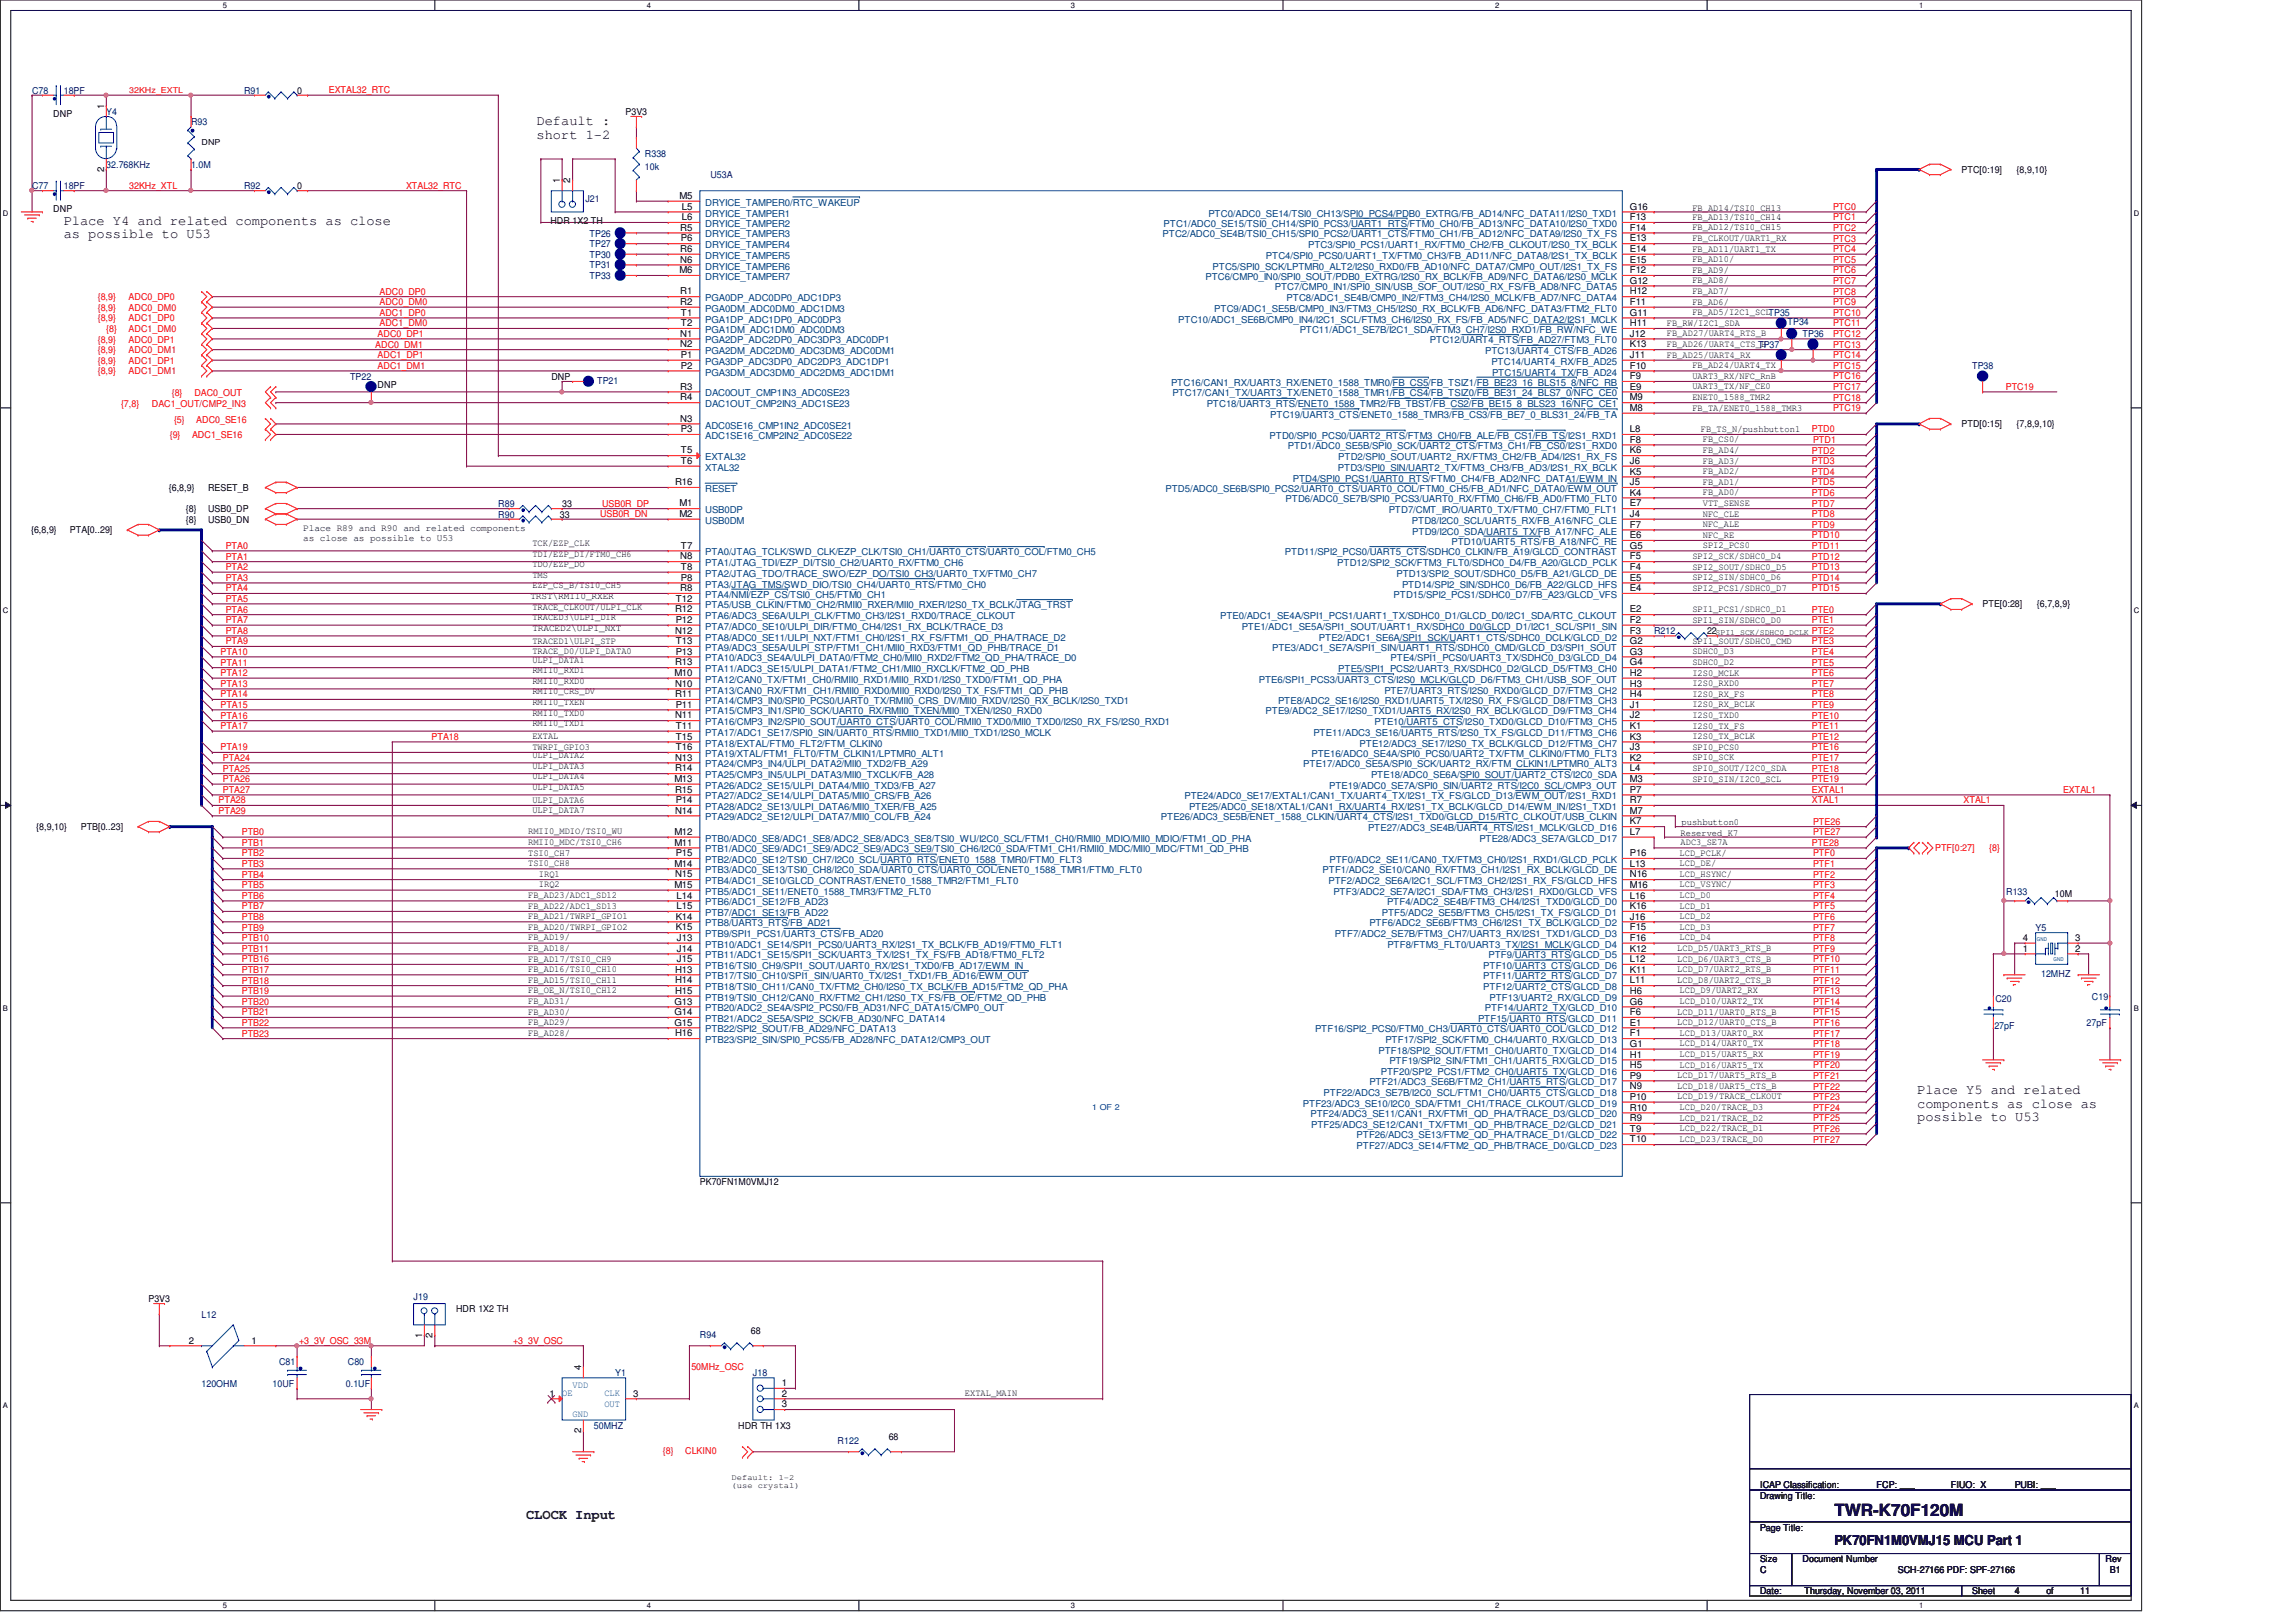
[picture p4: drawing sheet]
<svg xmlns="http://www.w3.org/2000/svg" width="297mm" height="210mm" viewBox="0 0 297 210" stroke-linecap="round" stroke-linejoin="round" font-family="sans-serif">
<defs><g id="words">
<text font-size="2.2" x="237.3" y="196.2">TWR-K70F120M</text>
<g font-size="1.8">
<text x="69.4" y="16.2">Default :</text>
<text x="69.4" y="18">short 1-2</text>
<text x="8.3" y="29.1">Place Y4 and related components as close</text>
<text x="8.3" y="30.9">as possible to U53</text>
<text x="248" y="141.6">Place Y5 and related</text>
<text x="248" y="143.3">components as close as</text>
<text x="248" y="145.1">possible to U53</text>
<text x="68.1" y="196.6">CLOCK Input</text>
<text x="237.3" y="200">PK70FN1M0VMJ15 MCU Part 1</text>
</g>
<g font-size="1.2" fill="#000080">
<text x="4.1" y="12.1">C78</text>
<text x="8.3" y="12.1">18PF</text>
<text x="13.8" y="14.9">Y4</text>
<text x="24.7" y="16.2">R93</text>
<text x="31.6" y="12.1">R91</text>
<text x="13.8" y="21.7">32.768KHz</text>
<text x="24.7" y="21.7">1.0M</text>
<text x="83.4" y="20.3">R338</text>
<text x="83.4" y="22">10k</text>
<text x="91.9" y="23.1">U53A</text>
<text x="4.1" y="24.4">C77</text>
<text x="8.3" y="24.4">18PF</text>
<text x="31.6" y="24.4">R92</text>
<text x="75.7" y="26.1">J21</text>
<text x="76.3" y="34.7">TP31</text>
<text x="76.3" y="30.6">TP26</text>
<text x="76.3" y="32">TP27</text>
<text x="76.3" y="33.4">TP30</text>
<text x="76.3" y="36.1">TP33</text>
<text x="231.3" y="42">TP34</text>
<text x="227.5" y="45">TP37</text>
<text x="233.2" y="43.6">TP36</text>
<text x="255.1" y="47.8">TP38</text>
<text x="45.3" y="49.1">TP22</text>
<text x="77.3" y="49.7">TP21</text>
<text x="64.5" y="65.6">R89</text>
<text x="64.5" y="67">R90</text>
<text x="214" y="82">R212</text>
<text x="259.5" y="115.8">R133</text>
<text x="263.4" y="120.4">Y5</text>
<text x="258.1" y="129.6">C20</text>
<text x="264.1" y="126.5">12MHZ</text>
<text x="270.6" y="129.4">C19</text>
<text x="258" y="133.2">27pF</text>
<text x="270" y="132.8">27pF</text>
<text x="26.1" y="170.5">L12</text>
<text x="53.5" y="168.2">J19</text>
<text x="90.5" y="173.1">R94</text>
<text x="26.1" y="179.5">120OHM</text>
<text x="35.3" y="179.5">10UF</text>
<text x="36.1" y="176.7">C81</text>
<text x="44.7" y="179.5">0.1UF</text>
<text x="45" y="176.7">C80</text>
<text x="79.6" y="178.1">Y1</text>
<text x="97.4" y="178.1">J18</text>
<text x="76.8" y="184.9">50MHZ</text>
<text x="108.4" y="186.9">R122</text>
</g>
<g font-size="1.2">
<text x="6.9" y="15.1">DNP</text>
<text x="13.5" y="14.1" transform="rotate(-90 13.5 14.1)">1</text>
<text x="38.4" y="12.1">0</text>
<text x="80.9" y="14.9">P3V3</text>
<text x="13.5" y="22.2" transform="rotate(-90 13.5 22.2)">2</text>
<text x="72.4" y="23.7" transform="rotate(-90 72.4 23.7)">1</text>
<text x="73.8" y="23.7" transform="rotate(-90 73.8 23.7)">2</text>
<text x="253.8" y="22.4">PTC[0:19]</text>
<text x="260.9" y="22.4">{8,9,10}</text>
<text x="6.9" y="27.5">DNP</text>
<text x="38.4" y="24.4">0</text>
<text x="71.2" y="29">HDR 1X2 TH</text>
<text x="87.9" y="25.7">M5</text>
<text x="88" y="29.8">R5</text>
<text x="88.2" y="27.1">L5</text>
<text x="88.2" y="28.5">L6</text>
<text x="210.9" y="27.1">G16</text>
<text x="210.9" y="28.5">F13</text>
<text x="210.9" y="29.8">F14</text>
<text x="218.9" y="27.3">FB_AD14/TSI0_CH13</text>
<text x="218.9" y="29.8">FB_AD12/TSI0_CH15</text>
<text x="218.9" y="28.4">FB_AD13/TSI0_CH14</text>
<text x="87.9" y="35.3">M6</text>
<text x="88" y="32.6">R6</text>
<text x="88" y="34">N6</text>
<text x="88.1" y="31.2">P6</text>
<text x="210.9" y="31.2">E13</text>
<text x="210.9" y="32.6">E14</text>
<text x="210.9" y="34">E15</text>
<text x="210.9" y="35.3">F12</text>
<text x="218.9" y="35.3">FB_AD9/</text>
<text x="218.9" y="31.2">FB_CLKOUT/UART1_RX</text>
<text x="218.9" y="33.9">FB_AD10/</text>
<text x="218.9" y="32.6">FB_AD11/UART1_TX</text>
<text x="88" y="39.5">R2</text>
<text x="88" y="38.1">R1</text>
<text x="88.1" y="40.9">T1</text>
<text x="210.9" y="40.9">G11</text>
<text x="210.9" y="36.7">G12</text>
<text x="210.9" y="38.1">H12</text>
<text x="210.9" y="39.5">F11</text>
<text x="218.9" y="39.4">FB_AD6/</text>
<text x="218.9" y="36.7">FB_AD8/</text>
<text x="218.9" y="40.8">FB_AD5/I2C1_SCLTP35</text>
<text x="218.9" y="38">FB_AD7/</text>
<text x="88" y="45">N2</text>
<text x="88" y="43.6">N1</text>
<text x="88.1" y="42.2">T2</text>
<text x="88.1" y="47.7">P2</text>
<text x="88.1" y="46.3">P1</text>
<text x="210.9" y="42.2">H11</text>
<text x="210.9" y="43.6">J12</text>
<text x="210.9" y="45">K13</text>
<text x="210.9" y="46.3">J11</text>
<text x="210.9" y="47.7">F10</text>
<text x="215.6" y="46.3">FB_AD25/UART4_RX</text>
<text x="215.6" y="42.2">FB_RW/I2C1_SDA</text>
<text x="215.6" y="44.9">FB_AD26/UART4_CTS_B</text>
<text x="215.6" y="43.5">FB_AD27/UART4_RTS_B</text>
<text x="218.9" y="47.6">FB_AD24/UART4_TX</text>
<text x="48.8" y="50.2">DNP</text>
<text x="71.3" y="49.1">DNP</text>
<text x="88" y="50.4">R3</text>
<text x="88" y="51.8">R4</text>
<text x="210.9" y="49.1">F9</text>
<text x="210.9" y="50.4">E9</text>
<text x="210.9" y="51.8">M9</text>
<text x="210.9" y="53.2">M8</text>
<text x="218.9" y="53.1">FB_TA/ENET0_1588_TMR3</text>
<text x="218.9" y="49">UART3_RX/NFC_RnB</text>
<text x="218.9" y="50.4">UART3_TX/NF_CE0</text>
<text x="218.9" y="51.7">ENET0_1588_TMR2</text>
<text x="88" y="54.6">N3</text>
<text x="88.1" y="58.7">T5</text>
<text x="88.1" y="55.9">P3</text>
<text x="210.9" y="55.9">L8</text>
<text x="210.9" y="57.3">F8</text>
<text x="210.9" y="58.7">K6</text>
<text x="220" y="55.9">FB_TS_N/pushbutton1</text>
<text x="220.3" y="57.2">FB_CS0/</text>
<text x="220.3" y="58.6">FB_AD4/</text>
<text x="220.3" y="60">FB_AD3/</text>
<text x="253.8" y="55.3">PTD[0:15]</text>
<text x="260.9" y="55.3">{7,8,9,10}</text>
<text x="21.8" y="63.5">{6,8,9}</text>
<text x="26.9" y="63.5">RESET_B</text>
<text x="72.7" y="65.6">33</text>
<text x="87.3" y="62.8">R16</text>
<text x="87.9" y="65.5">M1</text>
<text x="88.1" y="60">T6</text>
<text x="210.9" y="60">J6</text>
<text x="210.9" y="61.4">K5</text>
<text x="210.9" y="62.8">J5</text>
<text x="210.9" y="64.1">K4</text>
<text x="210.9" y="65.5">E7</text>
<text x="220.3" y="61.3">FB_AD2/</text>
<text x="220.3" y="62.7">FB_AD1/</text>
<text x="220.3" y="65.4">VTT_SENSE</text>
<text x="220.3" y="64.1">FB_AD0/</text>
<text x="4" y="69">{6,8,9}</text>
<text x="9.1" y="69">PTA[0..29]</text>
<text x="24" y="66.3">{8}</text>
<text x="24" y="67.6">{8}</text>
<text x="26.9" y="66.3">USB0_DP</text>
<text x="26.9" y="67.6">USB0_DN</text>
<text x="39.2" y="68.7">Place R89 and R90 and related components</text>
<text x="39.2" y="70">as close as possible to U53</text>
<text x="68.9" y="70.7">TCK/EZP_CLK</text>
<text x="72.4" y="67">33</text>
<text x="87.9" y="66.9">M2</text>
<text x="88.1" y="71">T7</text>
<text x="210.9" y="69.6">E6</text>
<text x="210.9" y="71">G5</text>
<text x="210.9" y="66.9">J4</text>
<text x="210.9" y="68.3">F7</text>
<text x="220.3" y="69.6">NFC_RE</text>
<text x="220.3" y="68.2">NFC_ALE</text>
<text x="220.3" y="71">SPI2_PCS0</text>
<text x="220.3" y="66.8">NFC_CLE</text>
<text x="68.6" y="77.6">TRST\RMII0_RXER</text>
<text x="68.9" y="76.2">EZP_CS_B/TSI0_CH5</text>
<text x="68.9" y="73.4">TDO/EZP_DO</text>
<text x="68.9" y="74.8">TMS</text>
<text x="68.9" y="72.1">TDI/EZP_DI/FTM0_CH6</text>
<text x="87.4" y="77.9">T12</text>
<text x="88" y="72.4">N8</text>
<text x="88" y="76.5">R8</text>
<text x="88.1" y="73.7">T8</text>
<text x="88.1" y="75.1">P8</text>
<text x="210.9" y="72.4">F5</text>
<text x="210.9" y="73.7">F4</text>
<text x="210.9" y="75.1">E5</text>
<text x="210.9" y="76.5">E4</text>
<text x="218.9" y="72.3">SPI2_SCK/SDHC0_D4</text>
<text x="218.9" y="76.5">SPI2_PCS1/SDHC0_D7</text>
<text x="218.9" y="73.7">SPI2_SOUT/SDHC0_D5</text>
<text x="218.9" y="75.1">SPI2_SIN/SDHC0_D6</text>
<text x="68.9" y="80.3">TRACED3\ULPI_DIR</text>
<text x="68.9" y="83.3">TRACED1\ULPI_STP</text>
<text x="68.9" y="81.7">TRACED2\ULPI_NXT</text>
<text x="68.9" y="78.9">TRACE_CLKOUT/ULPI_CLK</text>
<text x="87.3" y="79.2">R12</text>
<text x="87.3" y="82">N12</text>
<text x="87.4" y="80.6">P12</text>
<text x="87.4" y="83.4">T13</text>
<text x="210.9" y="79.2">E2</text>
<text x="210.9" y="80.6">F2</text>
<text x="210.9" y="83.4">G2</text>
<text x="210.9" y="82">F3</text>
<text x="218.9" y="83.3">SPI1_SOUT/SDHC0_CMD</text>
<text x="218.9" y="79.2">SPI1_PCS1/SDHC0_D1</text>
<text x="218.9" y="80.6">SPI1_SIN/SDHC0_D0</text>
<text x="220.8" y="82">22</text>
<text x="256.5" y="78.6">PTE[0:28]</text>
<text x="263.5" y="78.6">{6,7,8,9}</text>
<text x="68.9" y="84.7">TRACE_D0/ULPI_DATA0</text>
<text x="68.9" y="87.1">RMII0_RXD1</text>
<text x="68.9" y="85.8">ULPI_DATA1</text>
<text x="68.9" y="88.5">RMII0_RXD0</text>
<text x="68.9" y="89.9">RMII0_CRS_DV</text>
<text x="87.2" y="87.5">M10</text>
<text x="87.3" y="86.1">R13</text>
<text x="87.3" y="88.9">N10</text>
<text x="87.4" y="84.7">P13</text>
<text x="210.9" y="84.7">G3</text>
<text x="210.9" y="86.1">G4</text>
<text x="210.9" y="87.5">H2</text>
<text x="210.9" y="88.9">H3</text>
<text x="218.9" y="87.4">I2S0_MCLK</text>
<text x="218.9" y="84.7">SDHC0_D3</text>
<text x="218.9" y="86">SDHC0_D2</text>
<text x="218.9" y="88.8">I2S0_RXD0</text>
<text x="68.9" y="94">RMII0_TXD1</text>
<text x="68.9" y="91.3">RMII0_TXEN</text>
<text x="68.9" y="92.6">RMII0_TXD0</text>
<text x="68.9" y="95.6">EXTAL</text>
<text x="87.3" y="90.2">R11</text>
<text x="87.3" y="93">N11</text>
<text x="87.4" y="91.6">P11</text>
<text x="87.4" y="94.3">T11</text>
<text x="87.4" y="95.7">T15</text>
<text x="210.9" y="93">J2</text>
<text x="210.9" y="94.3">K1</text>
<text x="210.9" y="95.7">K3</text>
<text x="210.9" y="90.2">H4</text>
<text x="210.9" y="91.6">J1</text>
<text x="218.9" y="94.3">I2S0_TX_FS</text>
<text x="218.9" y="90.2">I2S0_RX_FS</text>
<text x="218.9" y="92.9">I2S0_TXD0</text>
<text x="218.9" y="91.5">I2S0_RX_BCLK</text>
<text x="218.9" y="95.6">I2S0_TX_BCLK</text>
<text x="68.9" y="99.5">ULPI_DATA3</text>
<text x="68.9" y="98.1">ULPI_DATA2</text>
<text x="68.9" y="100.8">ULPI_DATA4</text>
<text x="68.9" y="97">TWRPI_GPIO3</text>
<text x="87.2" y="101.2">M13</text>
<text x="87.3" y="98.4">N13</text>
<text x="87.3" y="99.8">R14</text>
<text x="87.4" y="97.1">T16</text>
<text x="210.9" y="97.1">J3</text>
<text x="210.9" y="98.4">K2</text>
<text x="210.9" y="99.8">L4</text>
<text x="210.9" y="101.2">M3</text>
<text x="218.9" y="98.4">SPI0_SCK</text>
<text x="218.9" y="99.7">SPI0_SOUT/I2C0_SDA</text>
<text x="218.9" y="101.1">SPI0_SIN/I2C0_SCL</text>
<text x="218.9" y="97">SPI0_PCS0</text>
<text x="4.7" y="107.4">{8,9,10}</text>
<text x="10.5" y="107.4">PTB[0..23]</text>
<text x="68.3" y="108">RMII0_MDIO/TSI0_WU</text>
<text x="68.9" y="102.2">ULPI_DATA5</text>
<text x="68.9" y="103.9">ULPI_DATA6</text>
<text x="68.9" y="105.2">ULPI_DATA7</text>
<text x="87.3" y="102.6">R15</text>
<text x="87.3" y="105.3">N14</text>
<text x="87.4" y="103.9">P14</text>
<text x="210.9" y="102.6">P7</text>
<text x="210.9" y="103.9">R7</text>
<text x="210.9" y="105.3">M7</text>
<text x="210.9" y="106.7">K7</text>
<text x="217.5" y="106.8">pushbutton0</text>
<text x="68.3" y="110.7">TSI0_CH7</text>
<text x="68.3" y="112.1">TSI0_CH8</text>
<text x="68.3" y="109.3">RMII0_MDC/TSI0_CH6</text>
<text x="69.7" y="113.5">IRQ1</text>
<text x="87.2" y="108">M12</text>
<text x="87.2" y="109.4">M11</text>
<text x="87.2" y="112.1">M14</text>
<text x="87.3" y="113.5">N15</text>
<text x="87.4" y="110.8">P15</text>
<text x="210.9" y="110.8">P16</text>
<text x="210.9" y="112.1">L13</text>
<text x="210.9" y="108">L7</text>
<text x="210.9" y="113.5">N16</text>
<text x="217.3" y="110.7">LCD_PCLK/</text>
<text x="217.3" y="112.1">LCD_DE/</text>
<text x="217.3" y="113.5">LCD_HSYNC/</text>
<text x="217.4" y="108.2">Reserved_K7</text>
<text x="217.4" y="109.3">ADC3_SE7A</text>
<text x="68.3" y="119">FB_AD21/TWRPI_GPIO1</text>
<text x="68.3" y="117.6">FB_AD22/ADC1_SD13</text>
<text x="68.3" y="116.2">FB_AD23/ADC1_SD12</text>
<text x="69.7" y="114.9">IRQ2</text>
<text x="87.2" y="114.9">M15</text>
<text x="87.4" y="119">K14</text>
<text x="87.5" y="116.3">L14</text>
<text x="87.5" y="117.6">L15</text>
<text x="210.9" y="116.3">L16</text>
<text x="210.9" y="117.6">K16</text>
<text x="210.9" y="119">J16</text>
<text x="210.9" y="114.9">M16</text>
<text x="217.3" y="114.9">LCD_VSYNC/</text>
<text x="217.3" y="119">LCD_D2</text>
<text x="217.3" y="116.2">LCD_D0</text>
<text x="217.3" y="117.6">LCD_D1</text>
<text x="265.8" y="116.1">10M</text>
<text x="68.3" y="125.8">FB_AD16/TSI0_CH10</text>
<text x="68.3" y="124.5">FB_AD17/TSI0_CH9</text>
<text x="68.3" y="123.1">FB_AD18/</text>
<text x="68.3" y="121.7">FB_AD19/</text>
<text x="68.3" y="120.3">FB_AD20/TWRPI_GPIO2</text>
<text x="87.3" y="125.9">H13</text>
<text x="87.4" y="120.4">K15</text>
<text x="87.6" y="121.8">J13</text>
<text x="87.6" y="123.1">J14</text>
<text x="87.6" y="124.5">J15</text>
<text x="210.9" y="124.5">L12</text>
<text x="210.9" y="125.9">K11</text>
<text x="210.9" y="120.4">F15</text>
<text x="210.9" y="121.8">F16</text>
<text x="210.9" y="123.1">K12</text>
<text x="217" y="124.5">LCD_D6/UART3_CTS_B</text>
<text x="217" y="125.8">LCD_D7/UART2_RTS_B</text>
<text x="217" y="123.1">LCD_D5/UART3_RTS_B</text>
<text x="217.3" y="120.3">LCD_D3</text>
<text x="217.3" y="121.7">LCD_D4</text>
<text x="261.7" y="123.1">1</text>
<text x="261.7" y="121.8">4</text>
<text x="268.5" y="123.1">2</text>
<text x="268.5" y="121.8">3</text>
<text x="68.3" y="131.3">FB_AD30/</text>
<text x="68.3" y="129.9">FB_AD31/</text>
<text x="68.3" y="128.6">FB_OE_N/TSI0_CH12</text>
<text x="68.3" y="127.2">FB_AD15/TSI0_CH11</text>
<text x="87.2" y="130">G13</text>
<text x="87.2" y="131.4">G14</text>
<text x="87.3" y="127.3">H14</text>
<text x="87.3" y="128.6">H15</text>
<text x="210.9" y="127.3">L11</text>
<text x="210.9" y="128.6">H6</text>
<text x="210.9" y="130">G6</text>
<text x="210.9" y="131.4">F6</text>
<text x="217" y="127.2">LCD_D8/UART2_CTS_B</text>
<text x="217" y="131.3">LCD_D11/UART0_RTS_B</text>
<text x="217.3" y="128.6">LCD_D9/UART2_RX</text>
<text x="217.3" y="129.9">LCD_D10/UART2_TX</text>
<text x="68.3" y="134">FB_AD28/</text>
<text x="68.3" y="132.7">FB_AD29/</text>
<text x="87.2" y="132.7">G15</text>
<text x="87.3" y="134.1">H16</text>
<text x="210.9" y="132.7">E1</text>
<text x="210.9" y="134.1">F1</text>
<text x="210.9" y="135.5">G1</text>
<text x="210.9" y="136.9">H1</text>
<text x="217" y="132.7">LCD_D12/UART0_CTS_B</text>
<text x="217.3" y="136.8">LCD_D15/UART5_RX</text>
<text x="217.3" y="135.4">LCD_D14/UART0_TX</text>
<text x="217.3" y="134">LCD_D13/UART0_RX</text>
<text x="210.9" y="138.2">H5</text>
<text x="210.9" y="139.6">P9</text>
<text x="210.9" y="141">N9</text>
<text x="210.9" y="142.3">P10</text>
<text x="210.9" y="143.7">R10</text>
<text x="217" y="140.9">LCD_D18/UART5_CTS_B</text>
<text x="217" y="142.3">LCD_D19/TRACE_CLKOUT</text>
<text x="217" y="139.5">LCD_D17/UART5_RTS_B</text>
<text x="217.3" y="138.2">LCD_D16/UART5_TX</text>
<text x="217.3" y="143.6">LCD_D20/TRACE_D3</text>
<text x="210.9" y="145.1">R9</text>
<text x="210.9" y="146.4">T9</text>
<text x="210.9" y="147.8">T10</text>
<text x="217.3" y="145">LCD_D21/TRACE_D2</text>
<text x="217.3" y="146.4">LCD_D22/TRACE_D1</text>
<text x="217.3" y="147.7">LCD_D23/TRACE_D0</text>
<text x="90.5" y="153.4">PK70FN1M0VMJ12</text>
<text x="19.2" y="168.4">P3V3</text>
<text x="24.4" y="173.9">2</text>
<text x="32.6" y="173.9">1</text>
<text x="54.6" y="173.1" transform="rotate(-90 54.6 173.1)">1</text>
<text x="56" y="173.1" transform="rotate(-90 56 173.1)">2</text>
<text x="59" y="169.8">HDR 1X2 TH</text>
<text x="97.2" y="172.6">68</text>
<text x="75.2" y="177.3" transform="rotate(-90 75.2 177.3)">4</text>
<text x="101.1" y="179.4">1</text>
<text x="71.1" y="180.7">1</text>
<text x="75.2" y="185.4" transform="rotate(-90 75.2 185.4)">2</text>
<text x="81.9" y="180.7">3</text>
<text x="95.5" y="184.9">HDR TH 1X3</text>
<text x="101.1" y="180.7">2</text>
<text x="101.1" y="182.1">3</text>
<text x="124.8" y="180.7">EXTAL_MAIN</text>
<text x="115" y="186.3">68</text>
<text x="227.7" y="194">Drawing Title:</text>
<text x="227.7" y="192.6">ICAP Classification:</text>
<text x="242.8" y="192.6">FCP: ___</text>
<text x="252.4" y="192.6">FIUO: X</text>
<text x="260.6" y="192.6">PUBI: ___</text>
<text x="227.7" y="202.2">Size</text>
<text x="227.7" y="203.6">C</text>
<text x="227.7" y="198.1">Page Title:</text>
<text x="233.2" y="202.2">Document Number</text>
<text x="245.5" y="203.6">SCH-27166 PDF: SPF-27166</text>
<text x="272.4" y="202.2">Rev</text>
<text x="273" y="203.6">B1</text>
<text x="227.7" y="206.3">Date:</text>
<text x="233.5" y="206.3">Thursday, November 03, 2011</text>
<text x="255.1" y="206.3">Sheet</text>
<text x="260.6" y="206.3">4</text>
<text x="264.7" y="206.3">of</text>
<text x="269.1" y="206.3">11</text>
</g>
<g font-size="1.2" fill="#f00">
<text x="42.5" y="12.1">EXTAL32_RTC</text>
<text x="16.7" y="24.4">32KHz_XTL</text>
<text x="52.5" y="24.4">XTAL32_RTC</text>
<text x="237.1" y="28.5">PTC1</text>
<text x="237.1" y="29.9">PTC2</text>
<text x="237.1" y="27.2">PTC0</text>
<text x="237.1" y="31.3">PTC3</text>
<text x="237.1" y="32.6">PTC4</text>
<text x="237.1" y="34">PTC5</text>
<text x="237.1" y="35.4">PTC6</text>
<text x="12.7" y="41.6">{8,9}</text>
<text x="12.7" y="38.9">{8,9}</text>
<text x="12.7" y="40.2">{8,9}</text>
<text x="16.6" y="41.6">ADC1_DP0</text>
<text x="16.6" y="38.9">ADC0_DP0</text>
<text x="16.6" y="40.2">ADC0_DM0</text>
<text x="49.1" y="40.9">ADC1_DP0</text>
<text x="49.1" y="39.5">ADC0_DM0</text>
<text x="49.1" y="38.1">ADC0_DP0</text>
<text x="237.1" y="36.7">PTC7</text>
<text x="237.1" y="38.1">PTC8</text>
<text x="237.1" y="39.5">PTC9</text>
<text x="237.1" y="40.9">PTC10</text>
<text x="12.7" y="44.3">{8,9}</text>
<text x="12.7" y="45.7">{8,9}</text>
<text x="12.7" y="47.1">{8,9}</text>
<text x="13.8" y="43">{8}</text>
<text x="16.6" y="43">ADC1_DM0</text>
<text x="16.6" y="44.3">ADC0_DP1</text>
<text x="16.6" y="45.7">ADC0_DM1</text>
<text x="16.6" y="47.1">ADC1_DP1</text>
<text x="48.6" y="45">ADC0_DM1</text>
<text x="48.8" y="43.6">ADC0_DP1</text>
<text x="48.8" y="47.8">ADC1_DM1</text>
<text x="48.8" y="46.4">ADC1_DP1</text>
<text x="49.1" y="42.2">ADC1_DM0</text>
<text x="237.1" y="43.6">PTC12</text>
<text x="237.1" y="45">PTC13</text>
<text x="237.1" y="46.4">PTC14</text>
<text x="237.1" y="47.8">PTC15</text>
<text x="237.1" y="42.2">PTC11</text>
<text x="12.7" y="48.4">{8,9}</text>
<text x="15.7" y="52.7">{7,8}</text>
<text x="16.6" y="48.4">ADC1_DM1</text>
<text x="19.6" y="52.7">DAC1_OUT/CMP2_IN3</text>
<text x="22.2" y="51.3">{8}</text>
<text x="25.1" y="51.3">DAC0_OUT</text>
<text x="237.1" y="49.1">PTC16</text>
<text x="237.1" y="50.5">PTC17</text>
<text x="237.1" y="51.9">PTC18</text>
<text x="237.1" y="53.2">PTC19</text>
<text x="259.5" y="50.5">PTC19</text>
<text x="22" y="56.7">{9}</text>
<text x="22.5" y="54.7">{5}</text>
<text x="24.8" y="56.7">ADC1_SE16</text>
<text x="25.4" y="54.7">ADC0_SE16</text>
<text x="234.4" y="58.7">PTD2</text>
<text x="234.4" y="56">PTD0</text>
<text x="234.6" y="57.3">PTD1</text>
<text x="77.9" y="65.6">USB0R_DP</text>
<text x="234.4" y="60.1">PTD3</text>
<text x="234.4" y="61.5">PTD4</text>
<text x="234.4" y="62.8">PTD5</text>
<text x="234.4" y="64.2">PTD6</text>
<text x="234.4" y="65.6">PTD7</text>
<text x="29.2" y="71">PTA0</text>
<text x="77.6" y="66.9">USB0R_DN</text>
<text x="234.4" y="66.9">PTD8</text>
<text x="234.4" y="68.3">PTD9</text>
<text x="234.4" y="69.7">PTD10</text>
<text x="234.4" y="71">PTD11</text>
<text x="29.2" y="77.9">PTA5</text>
<text x="29.2" y="72.4">PTA1</text>
<text x="29.2" y="73.8">PTA2</text>
<text x="29.2" y="75.2">PTA3</text>
<text x="29.2" y="76.5">PTA4</text>
<text x="234.4" y="72.4">PTD12</text>
<text x="234.4" y="73.8">PTD13</text>
<text x="234.4" y="75.2">PTD14</text>
<text x="234.4" y="76.5">PTD15</text>
<text x="29.2" y="80.6">PTA7</text>
<text x="29.2" y="83.4">PTA9</text>
<text x="29.2" y="79.3">PTA6</text>
<text x="29.2" y="82">PTA8</text>
<text x="234.4" y="79.3">PTE0</text>
<text x="234.4" y="80.6">PTE1</text>
<text x="234.4" y="83.4">PTE3</text>
<text x="234.4" y="82">PTE2</text>
<text x="28.5" y="87.5">PTA12</text>
<text x="28.5" y="86.1">PTA11</text>
<text x="28.5" y="88.9">PTA13</text>
<text x="28.5" y="84.8">PTA10</text>
<text x="234.4" y="84.8">PTE4</text>
<text x="234.4" y="86.1">PTE5</text>
<text x="234.4" y="87.5">PTE6</text>
<text x="234.4" y="88.9">PTE7</text>
<text x="28.5" y="91.6">PTA15</text>
<text x="28.5" y="93">PTA16</text>
<text x="28.5" y="94.4">PTA17</text>
<text x="28.5" y="90.3">PTA14</text>
<text x="55.8" y="95.8">PTA18</text>
<text x="234.4" y="90.3">PTE8</text>
<text x="234.4" y="91.6">PTE9</text>
<text x="234.4" y="93">PTE10</text>
<text x="234.4" y="94.4">PTE11</text>
<text x="234.4" y="95.8">PTE12</text>
<text x="28.5" y="97.1">PTA19</text>
<text x="28.8" y="99.9">PTA25</text>
<text x="28.8" y="98.5">PTA24</text>
<text x="28.8" y="101.2">PTA26</text>
<text x="234.4" y="97.1">PTE16</text>
<text x="234.4" y="98.5">PTE17</text>
<text x="234.4" y="99.9">PTE18</text>
<text x="234.4" y="101.2">PTE19</text>
<text x="28.3" y="105.3">PTA29</text>
<text x="28.3" y="104">PTA28</text>
<text x="28.8" y="102.6">PTA27</text>
<text x="234.4" y="102.6">EXTAL1</text>
<text x="234.4" y="104">XTAL1</text>
<text x="234.6" y="106.7">PTE26</text>
<text x="254" y="104">XTAL1</text>
<text x="266.9" y="102.6">EXTAL1</text>
<text x="31.3" y="112.2">PTB3</text>
<text x="31.3" y="108.1">PTB0</text>
<text x="31.3" y="109.5">PTB1</text>
<text x="31.3" y="110.8">PTB2</text>
<text x="31.3" y="113.6">PTB4</text>
<text x="234.4" y="109.5">PTE28</text>
<text x="234.6" y="112.2">PTF1</text>
<text x="234.6" y="113.6">PTF2</text>
<text x="234.6" y="110.8">PTF0</text>
<text x="234.6" y="108.1">PTE27</text>
<text x="250.4" y="110.2">PTF[0:27]</text>
<text x="257.3" y="110.2">{8}</text>
<text x="31.3" y="114.9">PTB5</text>
<text x="31.3" y="116.3">PTB6</text>
<text x="31.3" y="117.7">PTB7</text>
<text x="31.3" y="119">PTB8</text>
<text x="234.6" y="114.9">PTF3</text>
<text x="234.6" y="116.3">PTF4</text>
<text x="234.6" y="117.7">PTF5</text>
<text x="234.6" y="119">PTF6</text>
<text x="31.3" y="120.4">PTB9</text>
<text x="31.3" y="121.8">PTB10</text>
<text x="31.3" y="123.2">PTB11</text>
<text x="31.3" y="124.5">PTB16</text>
<text x="31.3" y="125.9">PTB17</text>
<text x="234.6" y="120.4">PTF7</text>
<text x="234.6" y="121.8">PTF8</text>
<text x="234.6" y="123.2">PTF9</text>
<text x="234.6" y="124.5">PTF10</text>
<text x="234.6" y="125.9">PTF11</text>
<text x="31.3" y="127.3">PTB18</text>
<text x="31.3" y="128.7">PTB19</text>
<text x="31.3" y="130">PTB20</text>
<text x="31.3" y="131.4">PTB21</text>
<text x="234.6" y="127.3">PTF12</text>
<text x="234.6" y="128.7">PTF13</text>
<text x="234.6" y="130">PTF14</text>
<text x="234.6" y="131.4">PTF15</text>
<text x="31.3" y="132.8">PTB22</text>
<text x="31.3" y="134.2">PTB23</text>
<text x="234.6" y="132.8">PTF16</text>
<text x="234.6" y="134.2">PTF17</text>
<text x="234.6" y="135.5">PTF18</text>
<text x="234.6" y="136.9">PTF19</text>
<text x="234.6" y="139.6">PTF21</text>
<text x="234.6" y="141">PTF22</text>
<text x="234.6" y="142.4">PTF23</text>
<text x="234.6" y="143.8">PTF24</text>
<text x="234.6" y="138.3">PTF20</text>
<text x="234.6" y="145.1">PTF25</text>
<text x="234.6" y="146.5">PTF26</text>
<text x="234.6" y="147.9">PTF27</text>
<text x="38.7" y="173.9">+3_3V_OSC_33M</text>
<text x="66.4" y="173.9">+3_3V_OSC</text>
<text x="89.4" y="177.3">50MHz_OSC</text>
<text x="85.8" y="188.2">{8}</text>
<text x="88.6" y="188.2">CLKIN0</text>
</g>
<g font-size="1.2" fill="#004080">
<text x="91.2" y="26.6">DRYICE_TAMPER0/RTC_WAKEUP</text>
<text x="91.2" y="28">DRYICE_TAMPER1</text>
<text x="91.2" y="29.4">DRYICE_TAMPER2</text>
<text x="150.5" y="29.4">PTC1/ADC0_SE15/TSI0_CH14/SPI0_PCS3/UART1_RTS/FTM0_CH0/FB_AD13/NFC_DATA10/I2S0_TXD0</text>
<text x="156.3" y="28">PTC0/ADC0_SE14/TSI0_CH13/SPI0_PCS4/PDB0_EXTRG/FB_AD14/NFC_DATA11/I2S0_TXD1</text>
<text x="91.2" y="30.7">DRYICE_TAMPER3</text>
<text x="91.2" y="32.1">DRYICE_TAMPER4</text>
<text x="91.2" y="33.5">DRYICE_TAMPER5</text>
<text x="91.2" y="34.9">DRYICE_TAMPER6</text>
<text x="150.4" y="30.7">PTC2/ADC0_SE4B/TSI0_CH15/SPI0_PCS2/UART1_CTS/FTM0_CH1/FB_AD12/NFC_DATA9/I2S0_TX_FS</text>
<text x="156.9" y="34.9">PTC5/SPI0_SCK/LPTMR0_ALT2/I2S0_RXD0/FB_AD10/NFC_DATA7/CMP0_OUT/I2S1_TX_FS</text>
<text x="163.8" y="33.5">PTC4/SPI0_PCS0/UART1_TX/FTM0_CH3/FB_AD11/NFC_DATA8/I2S1_TX_BCLK</text>
<text x="169.2" y="32.1">PTC3/SPI0_PCS1/UART1_RX/FTM0_CH2/FB_CLKOUT/I2S0_TX_BCLK</text>
<text x="91.2" y="36.2">DRYICE_TAMPER7</text>
<text x="91.2" y="40.3">PGA0DM_ADC0DM0_ADC1DM3</text>
<text x="91.2" y="39">PGA0DP_ADC0DP0_ADC1DP3</text>
<text x="91.2" y="41.7">PGA1DP_ADC1DP0_ADC0DP3</text>
<text x="152.4" y="41.7">PTC10/ADC1_SE6B/CMP0_IN4/I2C1_SCL/FTM3_CH6/I2S0_RX_FS/FB_AD5/NFC_DATA2/I2S1_MCLK</text>
<text x="156" y="36.2">PTC6/CMP0_IN0/SPI0_SOUT/PDB0_EXTRG/I2S0_RX_BCLK/FB_AD9/NFC_DATA6/I2S0_MCLK</text>
<text x="157.1" y="40.3">PTC9/ADC1_SE5B/CMP0_IN3/FTM3_CH5/I2S0_RX_BCLK/FB_AD6/NFC_DATA3/FTM2_FLT0</text>
<text x="164.9" y="37.6">PTC7/CMP0_IN1/SPI0_SIN/USB_SOF_OUT/I2S0_RX_FS/FB_AD8/NFC_DATA5</text>
<text x="166.5" y="39">PTC8/ADC1_SE4B/CMP0_IN2/FTM3_CH4/I2S0_MCLK/FB_AD7/NFC_DATA4</text>
<text x="91.2" y="43.1">PGA1DM_ADC1DM0_ADC0DM3</text>
<text x="91.2" y="45.8">PGA2DM_ADC2DM0_ADC3DM3_ADC0DM1</text>
<text x="91.2" y="44.4">PGA2DP_ADC2DP0_ADC3DP3_ADC0DP1</text>
<text x="91.2" y="47.2">PGA3DP_ADC3DP0_ADC2DP3_ADC1DP1</text>
<text x="168.1" y="43.1">PTC11/ADC1_SE7B/I2C1_SDA/FTM3_CH7/I2S0_RXD1/FB_RW/NFC_WE</text>
<text x="185" y="44.4">PTC12/UART4_RTS/FB_AD27/FTM3_FLT0</text>
<text x="192.1" y="45.8">PTC13/UART4_CTS/FB_AD26</text>
<text x="193" y="47.2">PTC14/UART4_RX/FB_AD25</text>
<text x="91.2" y="48.6">PGA3DM_ADC3DM0_ADC2DM3_ADC1DM1</text>
<text x="91.2" y="51.3">DAC0OUT_CMP1IN3_ADC0SE23</text>
<text x="91.2" y="52.7">DAC1OUT_CMP2IN3_ADC1SE23</text>
<text x="151.5" y="50">PTC16/CAN1_RX/UART3_RX/ENET0_1588_TMR0/FB_CS5/FB_TSIZ1/FB_BE23_16_BLS15_8/NFC_RB</text>
<text x="151.7" y="51.3">PTC17/CAN1_TX/UART3_TX/ENET0_1588_TMR1/FB_CS4/FB_TSIZ0/FB_BE31_24_BLS7_0/NFC_CE0</text>
<text x="156.1" y="52.7">PTC18/UART3_RTS/ENET0_1588_TMR2/FB_TBST/FB_CS2/FB_BE15_8_BLS23_16/NFC_CE1</text>
<text x="193" y="48.6">PTC15/UART4_TX/FB_AD24</text>
<text x="91.2" y="59.6">EXTAL32</text>
<text x="91.2" y="55.5">ADC0SE16_CMP1IN2_ADC0SE21</text>
<text x="91.2" y="56.8">ADC1SE16_CMP2IN2_ADC0SE22</text>
<text x="164.2" y="56.8">PTD0/SPI0_PCS0/UART2_RTS/FTM3_CH0/FB_ALE/FB_CS1/FB_TS/I2S1_RXD1</text>
<text x="164.3" y="54.1">PTC19/UART3_CTS/ENET0_1588_TMR3/FB_CS3/FB_BE7_0_BLS31_24/FB_TA</text>
<text x="166.6" y="58.2">PTD1/ADC0_SE5B/SPI0_SCK/UART2_CTS/FTM3_CH1/FB_CS0/I2S1_RXD0</text>
<text x="173.1" y="59.6">PTD2/SPI0_SOUT/UART2_RX/FTM3_CH2/FB_AD4/I2S1_RX_FS</text>
<text x="91.2" y="63.7">RESET</text>
<text x="91.2" y="60.9">XTAL32</text>
<text x="150.8" y="63.7">PTD5/ADC0_SE6B/SPI0_PCS2/UART0_CTS/UART0_COL/FTM0_CH5/FB_AD1/NFC_DATA0/EWM_OUT</text>
<text x="166.3" y="65">PTD6/ADC0_SE7B/SPI0_PCS3/UART0_RX/FTM0_CH6/FB_AD0/FTM0_FLT0</text>
<text x="167.3" y="62.3">PTD4/SPI0_PCS1/UART0_RTS/FTM0_CH4/FB_AD2/NFC_DATA1/EWM_IN</text>
<text x="173.1" y="60.9">PTD3/SPI0_SIN/UART2_TX/FTM3_CH3/FB_AD3/I2S1_RX_BCLK</text>
<text x="91.2" y="71.9">PTA0/JTAG_TCLK/SWD_CLK/EZP_CLK/TSI0_CH1/UART0_CTS/UART0_COL/FTM0_CH5</text>
<text x="91.2" y="67.8">USB0DM</text>
<text x="91.2" y="66.4">USB0DP</text>
<text x="166.2" y="71.9">PTD11/SPI2_PCS0/UART5_CTS/SDHC0_CLKIN/FB_A19/GLCD_CONTRAST</text>
<text x="179.7" y="66.4">PTD7/CMT_IRO/UART0_TX/FTM0_CH7/FTM0_FLT1</text>
<text x="182.7" y="67.8">PTD8/I2C0_SCL/UART5_RX/FB_A16/NFC_CLE</text>
<text x="182.7" y="69.2">PTD9/I2C0_SDA/UART5_TX/FB_A17/NFC_ALE</text>
<text x="187.8" y="70.5">PTD10/UART5_RTS/FB_A18/NFC_RE</text>
<text x="91.2" y="73.3">PTA1/JTAG_TDI/EZP_DI/TSI0_CH2/UART0_RX/FTM0_CH6</text>
<text x="91.2" y="74.6">PTA2/JTAG_TDO/TRACE_SWO/EZP_DO/TSI0_CH3/UART0_TX/FTM0_CH7</text>
<text x="91.2" y="77.4">PTA4/NMI/EZP_CS/TSI0_CH5/FTM0_CH1</text>
<text x="91.2" y="76">PTA3/JTAG_TMS/SWD_DIO/TSI0_CH4/UART0_RTS/FTM0_CH0</text>
<text x="173" y="73.3">PTD12/SPI2_SCK/FTM3_FLT0/SDHC0_D4/FB_A20/GLCD_PCLK</text>
<text x="180.3" y="77.4">PTD15/SPI2_PCS1/SDHC0_D7/FB_A23/GLCD_VFS</text>
<text x="180.7" y="74.6">PTD13/SPI2_SOUT/SDHC0_D5/FB_A21/GLCD_DE</text>
<text x="181.4" y="76">PTD14/SPI2_SIN/SDHC0_D6/FB_A22/GLCD_HFS</text>
<text x="91.2" y="78.7">PTA5/USB_CLKIN/FTM0_CH2/RMII0_RXER/MII0_RXER/I2S0_TX_BCLK/JTAG_TRST</text>
<text x="91.2" y="80.1">PTA6/ADC3_SE6A/ULPI_CLK/FTM0_CH3/I2S1_RXD0/TRACE_CLKOUT</text>
<text x="91.2" y="81.5">PTA7/ADC0_SE10/ULPI_DIR/FTM0_CH4/I2S1_RX_BCLK/TRACE_D3</text>
<text x="91.2" y="82.9">PTA8/ADC0_SE11/ULPI_NXT/FTM1_CH0/I2S1_RX_FS/FTM1_QD_PHA/TRACE_D2</text>
<text x="157.9" y="80.1">PTE0/ADC1_SE4A/SPI1_PCS1/UART1_TX/SDHC0_D1/GLCD_D0/I2C1_SDA/RTC_CLKOUT</text>
<text x="160.7" y="81.5">PTE1/ADC1_SE5A/SPI1_SOUT/UART1_RX/SDHC0_D0/GLCD_D1/I2C1_SCL/SPI1_SIN</text>
<text x="170.6" y="82.9">PTE2/ADC1_SE6A/SPI1_SCK/UART1_CTS/SDHC0_DCLK/GLCD_D2</text>
<text x="91.2" y="84.2">PTA9/ADC3_SE5A/ULPI_STP/FTM1_CH1/MII0_RXD3/FTM1_QD_PHB/TRACE_D1</text>
<text x="91.2" y="85.6">PTA10/ADC3_SE4A/ULPI_DATA0/FTM2_CH0/MII0_RXD2/FTM2_QD_PHA/TRACE_D0</text>
<text x="91.2" y="87">PTA11/ADC3_SE15/ULPI_DATA1/FTM2_CH1/MII0_RXCLK/FTM2_QD_PHB</text>
<text x="91.2" y="88.3">PTA12/CAN0_TX/FTM1_CH0/RMII0_RXD1/MII0_RXD1/I2S0_TXD0/FTM1_QD_PHA</text>
<text x="91.2" y="89.7">PTA13/CAN0_RX/FTM1_CH1/RMII0_RXD0/MII0_RXD0/I2S0_TX_FS/FTM1_QD_PHB</text>
<text x="162.9" y="88.3">PTE6/SPI1_PCS3/UART3_CTS/I2S0_MCLK/GLCD_D6/FTM3_CH1/USB_SOF_OUT</text>
<text x="164.6" y="84.2">PTE3/ADC1_SE7A/SPI1_SIN/UART1_RTS/SDHC0_CMD/GLCD_D3/SPI1_SOUT</text>
<text x="173.1" y="87">PTE5/SPI1_PCS2/UART3_RX/SDHC0_D2/GLCD_D5/FTM3_CH0</text>
<text x="179.1" y="89.7">PTE7/UART3_RTS/I2S0_RXD0/GLCD_D7/FTM3_CH2</text>
<text x="179.9" y="85.6">PTE4/SPI1_PCS0/UART3_TX/SDHC0_D3/GLCD_D4</text>
<text x="91.2" y="91.1">PTA14/CMP3_IN0/SPI0_PCS0/UART0_TX/RMII0_CRS_DV/MII0_RXDV/I2S0_RX_BCLK/I2S0_TXD1</text>
<text x="91.2" y="92.5">PTA15/CMP3_IN1/SPI0_SCK/UART0_RX/RMII0_TXEN/MII0_TXEN/I2S0_RXD0</text>
<text x="91.2" y="93.9">PTA16/CMP3_IN2/SPI0_SOUT/UART0_CTS/UART0_COL/RMII0_TXD0/MII0_TXD0/I2S0_RX_FS/I2S0_RXD1</text>
<text x="91.2" y="95.2">PTA17/ADC1_SE17/SPI0_SIN/UART0_RTS/RMII0_TXD1/MII0_TXD1/I2S0_MCLK</text>
<text x="163.7" y="92.5">PTE9/ADC2_SE17/I2S0_TXD1/UART5_RX/I2S0_RX_BCLK/GLCD_D9/FTM3_CH4</text>
<text x="165.4" y="91.1">PTE8/ADC2_SE16/I2S0_RXD1/UART5_TX/I2S0_RX_FS/GLCD_D8/FTM3_CH3</text>
<text x="169.9" y="95.2">PTE11/ADC3_SE16/UART5_RTS/I2S0_TX_FS/GLCD_D11/FTM3_CH6</text>
<text x="177.8" y="93.9">PTE10/UART5_CTS/I2S0_TXD0/GLCD_D10/FTM3_CH5</text>
<text x="91.2" y="96.6">PTA18/EXTAL/FTM0_FLT2/FTM_CLKIN0</text>
<text x="91.2" y="98">PTA19/XTAL/FTM1_FLT0/FTM_CLKIN1/LPTMR0_ALT1</text>
<text x="91.2" y="99.3">PTA24/CMP3_IN4/ULPI_DATA2/MII0_TXD2/FB_A29</text>
<text x="91.2" y="100.7">PTA25/CMP3_IN5/ULPI_DATA3/MII0_TXCLK/FB_A28</text>
<text x="168.6" y="99.3">PTE17/ADC0_SE5A/SPI0_SCK/UART2_RX/FTM_CLKIN1/LPTMR0_ALT3</text>
<text x="169.7" y="98">PTE16/ADC0_SE4A/SPI0_PCS0/UART2_TX/FTM_CLKIN0/FTM0_FLT3</text>
<text x="175.9" y="96.6">PTE12/ADC3_SE17/I2S0_TX_BCLK/GLCD_D12/FTM3_CH7</text>
<text x="177.4" y="100.7">PTE18/ADC0_SE6A/SPI0_SOUT/UART2_CTS/I2C0_SDA</text>
<text x="91.2" y="102.1">PTA26/ADC2_SE15/ULPI_DATA4/MII0_TXD3/FB_A27</text>
<text x="91.2" y="103.5">PTA27/ADC2_SE14/ULPI_DATA5/MII0_CRS/FB_A26</text>
<text x="91.2" y="104.8">PTA28/ADC2_SE13/ULPI_DATA6/MII0_TXER/FB_A25</text>
<text x="91.2" y="106.2">PTA29/ADC2_SE12/ULPI_DATA7/MII0_COL/FB_A24</text>
<text x="150.2" y="106.2">PTE26/ADC3_SE5B/ENET_1588_CLKIN/UART4_CTS/I2S1_TXD0/GLCD_D15/RTC_CLKOUT/USB_CLKIN</text>
<text x="153.2" y="103.5">PTE24/ADC0_SE17/EXTAL1/CAN1_TX/UART4_TX/I2S1_TX_FS/GLCD_D13/EWM_OUT/I2S1_RXD1</text>
<text x="153.8" y="104.8">PTE25/ADC0_SE18/XTAL1/CAN1_RX/UART4_RX/I2S1_TX_BCLK/GLCD_D14/EWM_IN/I2S1_TXD1</text>
<text x="172" y="102.1">PTE19/ADC0_SE7A/SPI0_SIN/UART2_RTS/I2C0_SCL/CMP3_OUT</text>
<text x="177" y="107.6">PTE27/ADC3_SE4B/UART4_RTS/I2S1_MCLK/GLCD_D16</text>
<text x="91.2" y="108.9">PTB0/ADC0_SE8/ADC1_SE8/ADC2_SE8/ADC3_SE8/TSI0_WU/I2C0_SCL/FTM1_CH0/RMII0_MDIO/MII0_MDIO/FTM1_QD_PHA</text>
<text x="91.2" y="110.3">PTB1/ADC0_SE9/ADC1_SE9/ADC2_SE9/ADC3_SE9/TSI0_CH6/I2C0_SDA/FTM1_CH1/RMII0_MDC/MII0_MDC/FTM1_QD_PHB</text>
<text x="91.2" y="111.7">PTB2/ADC0_SE12/TSI0_CH7/I2C0_SCL/UART0_RTS/ENET0_1588_TMR0/FTM0_FLT3</text>
<text x="91.2" y="113">PTB3/ADC0_SE13/TSI0_CH8/I2C0_SDA/UART0_CTS/UART0_COL/ENET0_1588_TMR1/FTM0_FLT0</text>
<text x="171.1" y="113">PTF1/ADC2_SE10/CAN0_RX/FTM3_CH1/I2S1_RX_BCLK/GLCD_DE</text>
<text x="172" y="111.7">PTF0/ADC2_SE11/CAN0_TX/FTM3_CH0/I2S1_RXD1/GLCD_PCLK</text>
<text x="191.4" y="108.9">PTE28/ADC3_SE7A/GLCD_D17</text>
<text x="91.2" y="114.4">PTB4/ADC1_SE10/GLCD_CONTRAST/ENET0_1588_TMR2/FTM1_FLT0</text>
<text x="91.2" y="115.8">PTB5/ADC1_SE11/ENET0_1588_TMR3/FTM2_FLT0</text>
<text x="91.2" y="117.2">PTB6/ADC1_SE12/FB_AD23</text>
<text x="91.2" y="118.5">PTB7/ADC1_SE13/FB_AD22</text>
<text x="91.2" y="119.9">PTB8/UART3_RTS/FB_AD21</text>
<text x="171.9" y="114.4">PTF2/ADC2_SE6A/I2C1_SCL/FTM3_CH2/I2S1_RX_FS/GLCD_HFS</text>
<text x="172.5" y="115.8">PTF3/ADC2_SE7A/I2C1_SDA/FTM3_CH3/I2S1_RXD0/GLCD_VFS</text>
<text x="177.2" y="119.9">PTF6/ADC2_SE6B/FTM3_CH6/I2S1_TX_BCLK/GLCD_D2</text>
<text x="178.8" y="118.5">PTF5/ADC2_SE5B/FTM3_CH5/I2S1_TX_FS/GLCD_D1</text>
<text x="179.4" y="117.2">PTF4/ADC2_SE4B/FTM3_CH4/I2S1_TXD0/GLCD_D0</text>
<text x="91.2" y="122.6">PTB10/ADC1_SE14/SPI1_PCS0/UART3_RX/I2S1_TX_BCLK/FB_AD19/FTM0_FLT1</text>
<text x="91.2" y="124">PTB11/ADC1_SE15/SPI1_SCK/UART3_TX/I2S1_TX_FS/FB_AD18/FTM0_FLT2</text>
<text x="91.2" y="125.4">PTB16/TSI0_CH9/SPI1_SOUT/UART0_RX/I2S1_TXD0/FB_AD17/EWM_IN</text>
<text x="91.2" y="121.3">PTB9/SPI1_PCS1/UART3_CTS/FB_AD20</text>
<text x="172.7" y="121.3">PTF7/ADC2_SE7B/FTM3_CH7/UART3_RX/I2S1_TXD1/GLCD_D3</text>
<text x="179.5" y="122.6">PTF8/FTM3_FLT0/UART3_TX/I2S1_MCLK/GLCD_D4</text>
<text x="191.9" y="125.4">PTF10/UART3_CTS/GLCD_D6</text>
<text x="192.6" y="124">PTF9/UART3_RTS/GLCD_D5</text>
<text x="91.2" y="126.7">PTB17/TSI0_CH10/SPI1_SIN/UART0_TX/I2S1_TXD1/FB_AD16/EWM_OUT</text>
<text x="91.2" y="128.1">PTB18/TSI0_CH11/CAN0_TX/FTM2_CH0/I2S0_TX_BCLK/FB_AD15/FTM2_QD_PHA</text>
<text x="91.2" y="129.5">PTB19/TSI0_CH12/CAN0_RX/FTM2_CH1/I2S0_TX_FS/FB_OE/FTM2_QD_PHB</text>
<text x="91.2" y="130.9">PTB20/ADC2_SE4A/SPI2_PCS0/FB_AD31/NFC_DATA15/CMP0_OUT</text>
<text x="191.9" y="126.7">PTF11/UART2_RTS/GLCD_D7</text>
<text x="191.9" y="128.1">PTF12/UART2_CTS/GLCD_D8</text>
<text x="192.1" y="130.9">PTF14/UART2_TX/GLCD_D10</text>
<text x="192.7" y="129.5">PTF13/UART2_RX/GLCD_D9</text>
<text x="91.2" y="132.2">PTB21/ADC2_SE5A/SPI2_SCK/FB_AD30/NFC_DATA14</text>
<text x="91.2" y="133.6">PTB22/SPI2_SOUT/FB_AD29/NFC_DATA13</text>
<text x="91.2" y="135">PTB23/SPI2_SIN/SPI0_PCS5/FB_AD28/NFC_DATA12/CMP3_OUT</text>
<text x="170.1" y="133.6">PTF16/SPI2_PCS0/FTM0_CH3/UART0_CTS/UART0_COL/GLCD_D12</text>
<text x="178.3" y="136.4">PTF18/SPI2_SOUT/FTM1_CH0/UART0_TX/GLCD_D14</text>
<text x="179.2" y="135">PTF17/SPI2_SCK/FTM0_CH4/UART0_RX/GLCD_D13</text>
<text x="179.7" y="137.8">PTF19/SPI2_SIN/FTM1_CH1/UART5_RX/GLCD_D15</text>
<text x="191.2" y="132.2">PTF15/UART0_RTS/GLCD_D11</text>
<text x="168.6" y="143.2">PTF23/ADC3_SE10/I2C0_SDA/FTM1_CH1/TRACE_CLKOUT/GLCD_D19</text>
<text x="171.2" y="141.9">PTF22/ADC3_SE7B/I2C0_SCL/FTM1_CH0/UART5_CTS/GLCD_D18</text>
<text x="177.2" y="140.5">PTF21/ADC3_SE6B/FTM2_CH1/UART5_RTS/GLCD_D17</text>
<text x="178.6" y="139.1">PTF20/SPI2_PCS1/FTM2_CH0/UART5_TX/GLCD_D16</text>
<text x="169.5" y="144.6">PTF24/ADC3_SE11/CAN1_RX/FTM1_QD_PHA/TRACE_D3/GLCD_D20</text>
<text x="169.6" y="146">PTF25/ADC3_SE12/CAN1_TX/FTM1_QD_PHB/TRACE_D2/GLCD_D21</text>
<text x="175.5" y="147.3">PTF26/ADC3_SE13/FTM2_QD_PHA/TRACE_D1/GLCD_D22</text>
<text x="175.5" y="148.7">PTF27/ADC3_SE14/FTM2_QD_PHB/TRACE_D0/GLCD_D23</text>
</g>
<g font-size="1.2" fill="#00f">
<text x="74.1" y="179.6">VDD</text>
<text x="72.7" y="180.7">OE</text>
<text x="74.1" y="183.4">GND</text>
<text x="78.2" y="180.7">CLK</text>
<text x="78.2" y="182">OUT</text>
</g>
<text font-size="1.1" fill="#f00" x="16.7" y="12.1">32KHz_EXTL</text>
<g font-size="1.1">
<text x="26.1" y="18.8">DNP</text>
<text x="222" y="82.1">SPI1_SCK/SDHC0_DCLK</text>
<text x="94.7" y="191.6">Default: 1-2</text>
<text x="94.7" y="192.6">(use crystal)</text>
</g>
<text font-size="1.1" fill="#00f" x="141.3" y="143.6">1 OF 2</text>
<g font-size="1">
<text x="28.8" y="1">5</text>
<text x="83.7" y="1">4</text>
<text x="138.6" y="1">3</text>
<text x="193.4" y="1">2</text>
<text x="248.3" y="1">1</text>
<text x=".4" y="27.9">D</text>
<text x="276.1" y="27.9">D</text>
<text x=".4" y="79.4">C</text>
<text x="276.1" y="79.4">C</text>
<text x=".4" y="130.8">B</text>
<text x="276.1" y="130.8">B</text>
<text x=".4" y="182.2">A</text>
<text x="276.1" y="182.2">A</text>
<text x="28.8" y="208.1">5</text>
<text x="83.7" y="208.1">4</text>
<text x="138.6" y="208.1">3</text>
<text x="193.4" y="208.1">2</text>
<text x="248.3" y="208.1">1</text>
</g>
<g font-size=".7" fill="#00f">
<text x="263.5" y="121.8">GND</text>
<text x="265.7" y="124.3">GND</text>
</g>
</g></defs>
<path d="M0 0h277.1v208.4h-277.1zM1.4 1.4h274.3v205.7h-274.3z" fill="none" stroke="#000" stroke-width=".13"/>
<g fill="#fff">
<path d="M28.8 .1h.6v1.1h-.6z"/>
<path d="M28.8 207.2h.6v1.1h-.6z"/>
</g>
<path d="M56.3 0v1.4M56.3 207.1v1.3" fill="none" stroke="#000" stroke-width=".13"/>
<g fill="#fff">
<path d="M83.7 .1h.5v1.1h-.5z"/>
<path d="M83.7 207.2h.5v1.1h-.5z"/>
</g>
<path d="M111.1 0v1.4M111.1 207.1v1.3" fill="none" stroke="#000" stroke-width=".13"/>
<g fill="#fff">
<path d="M138.6 .1h.5v1.1h-.5z"/>
<path d="M138.6 207.2h.5v1.1h-.5z"/>
</g>
<path d="M166 0v1.4M166 207.1v1.3" fill="none" stroke="#000" stroke-width=".13"/>
<g fill="#fff">
<path d="M193.4 .1h.6v1.1h-.6z"/>
<path d="M193.4 207.2h.6v1.1h-.6z"/>
</g>
<path d="M220.8 0v1.4M220.8 207.1v1.3" fill="none" stroke="#000" stroke-width=".13"/>
<g fill="#fff">
<path d="M248.3 .1h.5v1.1h-.5z"/>
<path d="M248.3 207.2h.5v1.1h-.5z"/>
<path d="M.4 27.1h.7v1.1h-.7z"/>
<path d="M276.1 27.1h.7v1.1h-.7z"/>
<path d="M.4 78.5h.7v1.1h-.7z"/>
<path d="M276.1 78.5h.7v1.1h-.7z"/>
</g>
<path d="M0 52.8h1.4M275.7 52.8h1.4" fill="none" stroke="#000" stroke-width=".13"/>
<g fill="#fff">
<path d="M.4 129.9h.6v1.1h-.6z"/>
<path d="M276.1 129.9h.6v1.1h-.6z"/>
</g>
<path d="M0 104.2h1.4M.7 103.8l.7 .4-.7 .4zM275.7 104.2l.7-.4v.8zM275.7 104.2h1.4" fill="none" stroke="#000" stroke-width=".13"/>
<path d="M.7 103.8l.7 .4-.7 .4zM275.7 104.2l.7-.4v.8z" fill="#000"/>
<g fill="#fff">
<path d="M.4 181.4h.6v1.1h-.6z"/>
<path d="M276.1 181.4h.6v1.1h-.6z"/>
</g>
<path d="M0 155.7h1.4M275.7 155.7h1.4" fill="none" stroke="#000" stroke-width=".13"/>
<path d="M24.7 12.3h.1M24.7 12.3h8.2M24.7 24.7h.1M24.7 21.9h.1M24.7 24.7h8.2M24.7 21.9v2.8M35.7 54.9h.1M35.7 54.9h50.7M38.4 67.2h.1M38.4 67.2h27.5M72.7 67.2h.1M72.7 67.2h13.7" fill="none" stroke="#800040" stroke-width=".13"/>
<circle cx="24.7" cy="24.6" r=".26" fill="#f0f"/>
<circle cx="24.7" cy="24.6" r=".26" fill="none" stroke="#f0f" stroke-width=".13"/>
<path d="M13.8 24.7h.1M13.8 24.7h10.9" fill="none" stroke="#800040" stroke-width=".13"/>
<circle cx="13.7" cy="24.6" r=".26" fill="#f0f"/>
<circle cx="13.7" cy="24.6" r=".26" fill="none" stroke="#f0f" stroke-width=".13"/>
<path d="M13.8 12.3h.1M13.8 12.3h10.9M24.7 12.3h.1M24.7 12.3v2.8M4.1 24.7h.1M4.1 24.7v2.7" fill="none" stroke="#800040" stroke-width=".13"/>
<circle cx="24.7" cy="12.3" r=".26" fill="#f0f"/>
<circle cx="24.7" cy="12.3" r=".26" fill="none" stroke="#f0f" stroke-width=".13"/>
<circle cx="13.7" cy="12.3" r=".26" fill="#f0f"/>
<circle cx="13.7" cy="12.3" r=".26" fill="none" stroke="#f0f" stroke-width=".13"/>
<path d="M4.1 12.3h.1M4.1 12.3h1.4M4.1 24.7h.1M4.1 24.7h1.4M13.8 21.9h.1M13.8 21.9v2.8" fill="none" stroke="#800040" stroke-width=".13"/>
<circle cx="4.1" cy="24.6" r=".26" fill="#f0f"/>
<circle cx="4.1" cy="24.6" r=".26" fill="none" stroke="#f0f" stroke-width=".13"/>
<g fill="none" stroke="#800040" stroke-width=".13">
<path d="M4.1 12.3h.1M4.1 12.3v12.4M9.6 12.3h.1M9.6 12.3h4.2M39.8 12.3h.1M39.8 12.3h24.7M9.6 24.7h.1M9.6 24.7h4.2M27.5 39.8h.1M27.5 38.4h.1M27.5 39.8h58.9M27.5 38.4h58.9"/>
<path d="M39.8 24.7h.1M39.8 24.7h20.6M60.4 24.7h.1M60.4 24.7v35.6M27.5 42.5h.1M27.5 43.9h.1M27.5 45.3h.1M27.5 41.1h.1M27.5 42.5h58.9M27.5 43.9h58.9M27.5 45.3h58.9M27.5 41.1h58.9"/>
<path d="M35.7 56.2h.1M35.7 56.2h50.7M27.5 78.1h.1M27.5 72.7h.1M27.5 74h.1M27.5 75.4h.1M27.5 76.8h.1M27.5 71.3h.1M27.5 79.5h.1M27.5 78.1h58.9M27.5 72.7h58.9M27.5 74h58.9"/>
<path d="M27.5 75.4h58.9M27.5 76.8h58.9M27.5 71.3h58.9M27.5 79.5h58.9M38.4 63.1h.1M38.4 63.1h48M27.5 87.8h.1M27.5 97.4h.1M27.5 80.9h.1M27.5 91.9h.1M27.5 93.3h.1M27.5 83.7h.1"/>
<path d="M27.5 94.6h.1M27.5 86.4h.1M27.5 89.2h.1M27.5 90.5h.1M27.5 82.3h.1M27.5 85h.1M27.5 87.8h58.9M27.5 97.4h58.9M27.5 80.9h58.9M27.5 91.9h58.9M27.5 93.3h58.9M27.5 83.7h58.9"/>
<path d="M27.5 94.6h58.9M27.5 86.4h58.9M27.5 89.2h58.9M27.5 90.5h58.9M27.5 82.3h58.9M27.5 85h58.9"/>
</g>
<path d="M26.1 91.9v1.4" fill="none" stroke="#00f" stroke-width=".38"/>
<circle cx="26.1" cy="91.9" r=".19" fill="#00f"/>
<path d="M26.1 83.7v1.3" fill="none" stroke="#00f" stroke-width=".38"/>
<circle cx="26.1" cy="83.7" r=".19" fill="#00f"/>
<path d="M26.1 71.3v1.4" fill="none" stroke="#00f" stroke-width=".38"/>
<circle cx="26.1" cy="71.3" r=".19" fill="#00f"/>
<path d="M26.1 79.5v1.4" fill="none" stroke="#00f" stroke-width=".38"/>
<circle cx="26.1" cy="79.5" r=".19" fill="#00f"/>
<path d="M26.1 80.9v1.4" fill="none" stroke="#00f" stroke-width=".38"/>
<circle cx="26.1" cy="80.9" r=".19" fill="#00f"/>
<path d="M26.1 75.4v1.4" fill="none" stroke="#00f" stroke-width=".38"/>
<circle cx="26.1" cy="75.4" r=".19" fill="#00f"/>
<path d="M26.1 72.7v1.3" fill="none" stroke="#00f" stroke-width=".38"/>
<circle cx="26.1" cy="72.7" r=".19" fill="#00f"/>
<path d="M26.1 90.5v1.4" fill="none" stroke="#00f" stroke-width=".38"/>
<circle cx="26.1" cy="90.5" r=".19" fill="#00f"/>
<path d="M26.1 86.4v1.4" fill="none" stroke="#00f" stroke-width=".38"/>
<circle cx="26.1" cy="86.4" r=".19" fill="#00f"/>
<path d="M26.1 85v1.4" fill="none" stroke="#00f" stroke-width=".38"/>
<circle cx="26.1" cy="85" r=".19" fill="#00f"/>
<path d="M26.1 89.2v1.3" fill="none" stroke="#00f" stroke-width=".38"/>
<circle cx="26.1" cy="89.2" r=".19" fill="#00f"/>
<path d="M26.1 87.8v1.4" fill="none" stroke="#00f" stroke-width=".38"/>
<circle cx="26.1" cy="87.8" r=".19" fill="#00f"/>
<path d="M26.1 74v1.4" fill="none" stroke="#00f" stroke-width=".38"/>
<circle cx="26.1" cy="74" r=".19" fill="#00f"/>
<path d="M26.1 76.8v1.3" fill="none" stroke="#00f" stroke-width=".38"/>
<circle cx="26.1" cy="76.8" r=".19" fill="#00f"/>
<path d="M26.1 78.1v1.4" fill="none" stroke="#00f" stroke-width=".38"/>
<circle cx="26.1" cy="78.1" r=".19" fill="#00f"/>
<path d="M26.1 82.3v1.4" fill="none" stroke="#00f" stroke-width=".38"/>
<circle cx="26.1" cy="82.3" r=".19" fill="#00f"/>
<path d="M26.1 69.9v1.4" fill="none" stroke="#00f" stroke-width=".38"/>
<circle cx="26.1" cy="69.9" r=".19" fill="#00f"/>
<g fill="none" stroke="#800040" stroke-width=".13">
<path d="M38.4 65.8h.1M38.4 65.8h27.5M27.5 98.7h.1M27.5 98.7h58.9M27.5 102.9h.1M27.5 100.1h.1M27.5 101.5h.1M27.5 105.6h.1M27.5 104.2h.1M27.5 102.9h58.9M27.5 100.1h58.9M27.5 101.5h58.9"/>
<path d="M27.5 105.6h58.9M27.5 104.2h58.9"/>
</g>
<path d="M26.1 68.6v1.3" fill="none" stroke="#00f" stroke-width=".38"/>
<circle cx="26.1" cy="68.6" r=".19" fill="#00f"/>
<path d="M20.6 68.6h5.5" fill="none" stroke="#00f" stroke-width=".38"/>
<circle cx="20.6" cy="68.6" r=".19" fill="#00f"/>
<g fill="none" stroke="#800040" stroke-width=".13">
<path d="M89.2 174.2v6.8M102.9 174.2h.1M102.9 174.2v5.5M48 181h.1M48 181v1.4M75.5 185.2h.1M75.5 185.2v2.7M89.2 181h.1M101.5 182.4h.1M101.5 181h.1M101.5 182.4h22M101.5 181h41.2"/>
<path d="M123.5 182.4h.1M123.5 182.4v5.5"/>
</g>
<circle cx="48" cy="181" r=".26" fill="#f0f"/>
<circle cx="48" cy="181" r=".26" fill="none" stroke="#f0f" stroke-width=".13"/>
<g fill="none" stroke="#800040" stroke-width=".13">
<path d="M20.6 170.1h.1M20.6 174.2h.1M20.6 170.1v4.1M20.6 174.2h1.4M38.4 174.2h.1M38.4 179.7h.1M38.4 174.2v1.4M38.4 179.7v1.3M38.4 174.2h9.6M48 174.2h.1M48 179.7h.1M48 174.2v1.4"/>
<path d="M48 179.7v1.3h-9.6M38.4 181h.1"/>
</g>
<circle cx="48" cy="174.2" r=".26" fill="#f0f"/>
<circle cx="48" cy="174.2" r=".26" fill="none" stroke="#f0f" stroke-width=".13"/>
<circle cx="38.4" cy="174.2" r=".26" fill="#f0f"/>
<circle cx="38.4" cy="174.2" r=".26" fill="none" stroke="#f0f" stroke-width=".13"/>
<g fill="none" stroke="#800040" stroke-width=".13">
<path d="M214 28.8h.1M214 30.1h.1M214 31.5h.1M214 32.9h.1M214 34.3h.1M214 35.6h.1M214 37h.1M214 38.4h.1M214 39.8h.1M214 28.8h27.4M214 30.1h27.4M214 31.5h27.4"/>
<path d="M214 32.9h27.4M214 34.3h27.4M214 35.6h27.4M214 37h27.4M214 38.4h27.4M214 39.8h27.4M27.5 48h.1M27.5 46.6h.1M27.5 48h58.9M27.5 46.6h58.9M214 41.1h.1M214 41.1h27.4"/>
<path d="M230.5 43.9h.1M230.5 43.9h10.9M72.7 65.8h.1M72.7 65.8h13.7M50.8 96h.1M50.8 96h35.6M214 112.4h.1M214 113.8h.1M214 115.2h.1M214 116.6h.1M214 117.9h.1M214 119.3h.1"/>
<path d="M214 111.1h.1M214 112.4h27.4M214 113.8h27.4M214 115.2h27.4M214 116.6h27.4M214 117.9h27.4M214 119.3h27.4M214 111.1h27.4M214 120.7h.1M214 122h.1M214 123.4h.1M214 124.8h.1"/>
<path d="M214 126.2h.1M214 127.6h.1M214 128.9h.1M214 130.3h.1M214 131.7h.1M214 133h.1M214 134.4h.1M214 135.8h.1M214 137.2h.1M214 139.9h.1M214 138.5h.1M214 120.7h27.4"/>
<path d="M214 122h27.4M214 123.4h27.4M214 124.8h27.4M214 126.2h27.4M214 127.6h27.4M214 128.9h27.4M214 130.3h27.4M214 131.7h27.4M214 133h27.4M214 134.4h27.4M214 135.8h27.4M214 137.2h27.4"/>
<path d="M214 139.9h27.4M214 138.5h27.4M214 141.3h.1M214 142.6h.1M214 144h.1M214 145.4h.1M214 146.7h.1M214 148.1h.1M214 141.3h27.4M214 142.6h27.4M214 144h27.4M214 145.4h27.4"/>
<path d="M214 146.7h27.4M214 148.1h27.4M35.7 174.2h.1M35.7 174.2h2.7M48 174.2h.1M54.9 172.8h.1M54.9 172.8v1.4h-6.9M56.3 174.2h.1M56.3 174.2h19.2M75.5 174.2h.1M75.5 174.2v2.7M89.2 174.2h.1"/>
<path d="M89.2 174.2h2.7M98.8 174.2h.1M98.8 174.2h4.1M82.3 181h.1M82.3 181h6.9M97.4 187.9h.1M97.4 187.9h12.4M116.6 187.9h.1M116.6 187.9h6.9"/>
</g>
<circle cx="230.4" cy="43.9" r=".26" fill="#f0f"/>
<circle cx="230.4" cy="43.9" r=".26" fill="none" stroke="#f0f" stroke-width=".13"/>
<path d="M231.8 45.3h.1M231.8 45.3h9.6" fill="none" stroke="#800040" stroke-width=".13"/>
<circle cx="231.8" cy="45.2" r=".26" fill="#f0f"/>
<circle cx="231.8" cy="45.2" r=".26" fill="none" stroke="#f0f" stroke-width=".13"/>
<path d="M234.6 46.6h.1M234.6 46.6h6.8" fill="none" stroke="#800040" stroke-width=".13"/>
<path d="M234.4 46.4h.1l.2 .1v.3l-.2 .1-.1-.1z" fill-rule="evenodd" fill="#f0f"/>
<path d="M234.4 46.4h.1l.2 .1v.3l-.2 .1-.1-.1z" fill="none" stroke="#f0f" stroke-width=".13"/>
<path d="M230.5 48h.1M230.5 48h10.9" fill="none" stroke="#800040" stroke-width=".13"/>
<circle cx="230.4" cy="48" r=".26" fill="#f0f"/>
<circle cx="230.4" cy="48" r=".26" fill="none" stroke="#f0f" stroke-width=".13"/>
<g fill="none" stroke="#800040" stroke-width=".13">
<path d="M214 27.4h.1M214 27.4h27.4M214 49.4h.1M214 50.7h.1M214 52.1h.1M214 53.5h.1M214 57.6h.1M214 59h.1M214 56.2h.1M214 49.4h27.4M214 50.7h27.4M214 52.1h27.4"/>
<path d="M214 53.5h27.4M214 57.6h27.4M214 59h27.4M214 56.2h27.4M214 60.3h.1M214 61.7h.1M214 63.1h.1M214 64.4h.1M214 65.8h.1M214 67.2h.1M214 68.6h.1M214 69.9h.1"/>
<path d="M214 71.3h.1M214 72.7h.1M214 74h.1M214 75.4h.1M214 76.8h.1M214 79.5h.1M214 60.3h27.4M214 61.7h27.4M214 63.1h27.4M214 64.4h27.4M214 65.8h27.4M214 67.2h27.4"/>
<path d="M214 68.6h27.4M214 69.9h27.4M214 71.3h27.4M214 72.7h27.4M214 74h27.4M214 75.4h27.4M214 76.8h27.4M214 79.5h27.4M214 80.9h.1M214 85h.1M214 86.4h.1M214 87.8h.1"/>
<path d="M214 89.2h.1M214 90.5h.1M214 91.9h.1M214 93.3h.1M214 94.6h.1M214 96h.1M214 97.4h.1M214 98.7h.1M214 83.7h.1M214 80.9h27.4M214 85h27.4M214 86.4h27.4"/>
<path d="M214 87.8h27.4M214 89.2h27.4M214 90.5h27.4M214 91.9h27.4M214 93.3h27.4M214 94.6h27.4M214 96h27.4M214 97.4h27.4M214 98.7h27.4M214 83.7h27.4M214 100.1h.1M214 101.5h.1"/>
<path d="M214 102.9h.1M214 109.7h.1M214 100.1h27.4M214 101.5h27.4M214 102.9h59M214 109.7h27.4M215.3 108.3h.1M215.3 108.3h26.1M216.7 107h.1M216.7 107h24.7"/>
</g>
<path d="M27.5 131.7v1.3" fill="none" stroke="#00f" stroke-width=".38"/>
<circle cx="27.5" cy="131.7" r=".19" fill="#00f"/>
<path d="M27.5 128.9v1.4" fill="none" stroke="#00f" stroke-width=".38"/>
<circle cx="27.5" cy="128.9" r=".19" fill="#00f"/>
<path d="M27.5 120.7v1.3" fill="none" stroke="#00f" stroke-width=".38"/>
<circle cx="27.5" cy="120.7" r=".19" fill="#00f"/>
<path d="M27.5 108.3v1.4" fill="none" stroke="#00f" stroke-width=".38"/>
<circle cx="27.5" cy="108.3" r=".19" fill="#00f"/>
<path d="M27.5 116.6v1.3" fill="none" stroke="#00f" stroke-width=".38"/>
<circle cx="27.5" cy="116.6" r=".19" fill="#00f"/>
<path d="M27.5 117.9v1.4" fill="none" stroke="#00f" stroke-width=".38"/>
<circle cx="27.5" cy="117.9" r=".19" fill="#00f"/>
<path d="M27.5 112.4v1.4" fill="none" stroke="#00f" stroke-width=".38"/>
<circle cx="27.5" cy="112.4" r=".19" fill="#00f"/>
<path d="M27.5 109.7v1.4" fill="none" stroke="#00f" stroke-width=".38"/>
<circle cx="27.5" cy="109.7" r=".19" fill="#00f"/>
<path d="M27.5 127.6v1.3" fill="none" stroke="#00f" stroke-width=".38"/>
<circle cx="27.5" cy="127.6" r=".19" fill="#00f"/>
<path d="M27.5 123.4v1.4" fill="none" stroke="#00f" stroke-width=".38"/>
<circle cx="27.5" cy="123.4" r=".19" fill="#00f"/>
<path d="M27.5 122v1.4" fill="none" stroke="#00f" stroke-width=".38"/>
<circle cx="27.5" cy="122" r=".19" fill="#00f"/>
<path d="M27.5 126.2v1.4" fill="none" stroke="#00f" stroke-width=".38"/>
<circle cx="27.5" cy="126.2" r=".19" fill="#00f"/>
<path d="M27.5 124.8v1.4" fill="none" stroke="#00f" stroke-width=".38"/>
<circle cx="27.5" cy="124.8" r=".19" fill="#00f"/>
<path d="M27.5 111.1v1.3" fill="none" stroke="#00f" stroke-width=".38"/>
<circle cx="27.5" cy="111.1" r=".19" fill="#00f"/>
<path d="M27.5 113.8v1.4" fill="none" stroke="#00f" stroke-width=".38"/>
<circle cx="27.5" cy="113.8" r=".19" fill="#00f"/>
<path d="M27.5 115.2v1.4" fill="none" stroke="#00f" stroke-width=".38"/>
<circle cx="27.5" cy="115.2" r=".19" fill="#00f"/>
<path d="M27.5 119.3v1.4" fill="none" stroke="#00f" stroke-width=".38"/>
<circle cx="27.5" cy="119.3" r=".19" fill="#00f"/>
<path d="M27.5 107v1.3" fill="none" stroke="#00f" stroke-width=".38"/>
<circle cx="27.5" cy="107" r=".19" fill="#00f"/>
<g fill="none" stroke="#800040" stroke-width=".13">
<path d="M72.7 50.7h.1M72.7 50.7h13.7M28.8 112.4h.1M28.8 108.3h.1M28.8 109.7h.1M28.8 111.1h.1M28.8 113.8h.1M28.8 115.2h.1M28.8 116.6h.1M28.8 117.9h.1M28.8 119.3h.1M28.8 112.4h57.6"/>
<path d="M28.8 108.3h57.6M28.8 109.7h57.6M28.8 111.1h57.6M28.8 113.8h57.6M28.8 115.2h57.6M28.8 116.6h57.6M28.8 117.9h57.6M28.8 119.3h57.6M28.8 133h.1M28.8 120.7h.1M28.8 122h.1M28.8 123.4h.1"/>
<path d="M28.8 124.8h.1M28.8 126.2h.1M28.8 127.6h.1M28.8 128.9h.1M28.8 130.3h.1M28.8 131.7h.1M28.8 134.4h.1M28.8 133h57.6M28.8 120.7h57.6M28.8 122h57.6M28.8 123.4h57.6M28.8 124.8h57.6"/>
<path d="M28.8 126.2h57.6M28.8 127.6h57.6M28.8 128.9h57.6M28.8 130.3h57.6M28.8 131.7h57.6M28.8 134.4h57.6"/>
</g>
<circle cx="72.7" cy="50.7" r=".26" fill="#f0f"/>
<circle cx="72.7" cy="50.7" r=".26" fill="none" stroke="#f0f" stroke-width=".13"/>
<path d="M242.8 54.9h5.5" fill="none" stroke="#00f" stroke-width=".38"/>
<circle cx="248.3" cy="54.9" r=".19" fill="#00f"/>
<path d="M26.1 93.3v2.7" fill="none" stroke="#00f" stroke-width=".38"/>
<circle cx="26.1" cy="93.3" r=".19" fill="#00f"/>
<path d="M26.1 101.5v1.4" fill="none" stroke="#00f" stroke-width=".38"/>
<circle cx="26.1" cy="101.5" r=".19" fill="#00f"/>
<path d="M26.1 102.9v1.3" fill="none" stroke="#00f" stroke-width=".38"/>
<circle cx="26.1" cy="102.9" r=".19" fill="#00f"/>
<path d="M26.1 100.1v1.4" fill="none" stroke="#00f" stroke-width=".38"/>
<circle cx="26.1" cy="100.1" r=".19" fill="#00f"/>
<path d="M26.1 98.7v1.4" fill="none" stroke="#00f" stroke-width=".38"/>
<circle cx="26.1" cy="98.7" r=".19" fill="#00f"/>
<path d="M26.1 97.4v1.3" fill="none" stroke="#00f" stroke-width=".38"/>
<circle cx="26.1" cy="97.4" r=".19" fill="#00f"/>
<path d="M26.1 96v1.4" fill="none" stroke="#00f" stroke-width=".38"/>
<circle cx="26.1" cy="96" r=".19" fill="#00f"/>
<path d="M27.5 130.3v1.4" fill="none" stroke="#00f" stroke-width=".38"/>
<circle cx="27.5" cy="130.3" r=".19" fill="#00f"/>
<path d="M259.2 116.6h.1M259.2 116.6h1.4M273 116.6h.1M273 116.6v12.3M257.9 133h.1M257.9 123.4h.1M257.9 123.4v5.5M257.9 133v4.2M273 133h.1M273 122h.1M273 133v4.2" fill="none" stroke="#800040" stroke-width=".13"/>
<circle cx="273" cy="122" r=".26" fill="#f0f"/>
<circle cx="273" cy="122" r=".26" fill="none" stroke="#f0f" stroke-width=".13"/>
<circle cx="273" cy="116.5" r=".26" fill="#f0f"/>
<circle cx="273" cy="116.5" r=".26" fill="none" stroke="#f0f" stroke-width=".13"/>
<path d="M35.7 50.7h.1M48 52.1h.1M48 52.1h38.4M72.7 49.4h.1M72.7 49.4v1.3h-37M267.5 116.6h.1M273 102.9h.1M273 102.9v13.7h-5.5" fill="none" stroke="#800040" stroke-width=".13"/>
<circle cx="48" cy="52.1" r=".26" fill="#f0f"/>
<circle cx="48" cy="52.1" r=".26" fill="none" stroke="#f0f" stroke-width=".13"/>
<g fill="none" stroke="#800040" stroke-width=".13">
<path d="M64.5 12.3h.1M64.5 12.3v46.7M82.3 16.4h.1M82.3 16.4v1.4M70 28.8h.1M70 20.6h.1M70 28.8h16.4M70 20.6v8.2M70 20.6h2.7M72.7 20.6h.1M72.7 20.6v2.7M74.1 20.6h.1"/>
<path d="M74.1 20.6h5.5M74.1 20.6v2.7M79.6 27.4h.1M79.6 20.6h.1M79.6 27.4h6.8M79.6 20.6v6.8M82.3 30.1h.1M82.3 24.7h.1M82.3 26h.1M82.3 31.5h.1M82.3 34.3h.1M82.3 32.9h.1"/>
<path d="M82.3 35.6h.1M82.3 30.1h4.1M82.3 24.7v1.3M82.3 26h4.1M82.3 31.5h4.1M82.3 34.3h4.1M82.3 32.9h4.1M82.3 35.6h4.1M64.5 59h.1M64.5 59h21.9M214 45.3h.1M214 42.5h.1"/>
<path d="M214 46.6h.1M214 43.9h.1M214 48h.1M214 45.3h17.8M214 42.5h27.4M214 46.6h20.6M214 43.9h16.5M214 48h16.5M60.4 60.3h.1M60.4 60.3h26M50.8 96v67.2M222.2 82.3h.1"/>
<path d="M222.2 82.3h19.2M259.2 116.6h.1M259.2 104.2v12.4M259.2 123.4h.1M259.2 123.4h2.8M260.6 122h.1M260.6 122h1.4M260.6 122v4.2M268.9 123.4h.1M268.9 122h.1M268.9 123.4h1.3M268.9 122h4.1"/>
<path d="M270.2 123.4h.1M270.2 123.4v2.8M50.8 163.2h.1M50.8 163.2h91.9M56.3 174.2h.1M56.3 172.8v1.4M101.5 179.7h1.4M102.9 179.7h.1M142.7 163.2h.1M142.7 163.2v17.8M142.7 181h.1"/>
</g>
<circle cx="259.2" cy="116.5" r=".26" fill="#f0f"/>
<circle cx="259.2" cy="116.5" r=".26" fill="none" stroke="#f0f" stroke-width=".13"/>
<path d="M259.2 116.6v6.8M259.2 123.4h.1" fill="none" stroke="#800040" stroke-width=".13"/>
<circle cx="259.2" cy="123.4" r=".26" fill="#f0f"/>
<circle cx="259.2" cy="123.4" r=".26" fill="none" stroke="#f0f" stroke-width=".13"/>
<path d="M214 104.2h.1M214 104.2h45.2M257.9 123.4h.1M257.9 123.4h1.3" fill="none" stroke="#800040" stroke-width=".13"/>
<path d="M22 107h5.5" fill="none" stroke="#00f" stroke-width=".38"/>
<circle cx="22" cy="107" r=".19" fill="#00f"/>
<path d="M242.8 145.4v1.3" fill="none" stroke="#00f" stroke-width=".38"/>
<circle cx="242.8" cy="145.4" r=".19" fill="#00f"/>
<path d="M242.8 109.7h4.1" fill="none" stroke="#00f" stroke-width=".38"/>
<circle cx="246.9" cy="109.7" r=".19" fill="#00f"/>
<path d="M242.8 109.7v1.4" fill="none" stroke="#00f" stroke-width=".38"/>
<circle cx="242.8" cy="109.7" r=".19" fill="#00f"/>
<path d="M242.8 111.1v1.3" fill="none" stroke="#00f" stroke-width=".38"/>
<circle cx="242.8" cy="111.1" r=".19" fill="#00f"/>
<path d="M242.8 112.4v1.4" fill="none" stroke="#00f" stroke-width=".38"/>
<circle cx="242.8" cy="112.4" r=".19" fill="#00f"/>
<path d="M242.8 113.8v1.4" fill="none" stroke="#00f" stroke-width=".38"/>
<circle cx="242.8" cy="113.8" r=".19" fill="#00f"/>
<path d="M242.8 115.2v1.4" fill="none" stroke="#00f" stroke-width=".38"/>
<circle cx="242.8" cy="115.2" r=".19" fill="#00f"/>
<path d="M242.8 116.6v1.3" fill="none" stroke="#00f" stroke-width=".38"/>
<circle cx="242.8" cy="116.6" r=".19" fill="#00f"/>
<path d="M242.8 117.9v1.4" fill="none" stroke="#00f" stroke-width=".38"/>
<circle cx="242.8" cy="117.9" r=".19" fill="#00f"/>
<path d="M242.8 119.3v1.4" fill="none" stroke="#00f" stroke-width=".38"/>
<circle cx="242.8" cy="119.3" r=".19" fill="#00f"/>
<path d="M242.8 120.7v1.3" fill="none" stroke="#00f" stroke-width=".38"/>
<circle cx="242.8" cy="120.7" r=".19" fill="#00f"/>
<path d="M242.8 122v1.4" fill="none" stroke="#00f" stroke-width=".38"/>
<circle cx="242.8" cy="122" r=".19" fill="#00f"/>
<path d="M242.8 123.4v1.4" fill="none" stroke="#00f" stroke-width=".38"/>
<circle cx="242.8" cy="123.4" r=".19" fill="#00f"/>
<path d="M242.8 124.8v1.4" fill="none" stroke="#00f" stroke-width=".38"/>
<circle cx="242.8" cy="124.8" r=".19" fill="#00f"/>
<path d="M242.8 126.2v1.4" fill="none" stroke="#00f" stroke-width=".38"/>
<circle cx="242.8" cy="126.2" r=".19" fill="#00f"/>
<path d="M242.8 127.6v1.3" fill="none" stroke="#00f" stroke-width=".38"/>
<circle cx="242.8" cy="127.6" r=".19" fill="#00f"/>
<path d="M242.8 128.9v1.4" fill="none" stroke="#00f" stroke-width=".38"/>
<circle cx="242.8" cy="128.9" r=".19" fill="#00f"/>
<path d="M242.8 130.3v1.4" fill="none" stroke="#00f" stroke-width=".38"/>
<circle cx="242.8" cy="130.3" r=".19" fill="#00f"/>
<path d="M242.8 131.7v1.3" fill="none" stroke="#00f" stroke-width=".38"/>
<circle cx="242.8" cy="131.7" r=".19" fill="#00f"/>
<path d="M242.8 133v1.4" fill="none" stroke="#00f" stroke-width=".38"/>
<circle cx="242.8" cy="133" r=".19" fill="#00f"/>
<path d="M242.8 134.4v1.4" fill="none" stroke="#00f" stroke-width=".38"/>
<circle cx="242.8" cy="134.4" r=".19" fill="#00f"/>
<path d="M242.8 135.8v1.4" fill="none" stroke="#00f" stroke-width=".38"/>
<circle cx="242.8" cy="135.8" r=".19" fill="#00f"/>
<path d="M242.8 137.2v1.3" fill="none" stroke="#00f" stroke-width=".38"/>
<circle cx="242.8" cy="137.2" r=".19" fill="#00f"/>
<path d="M242.8 138.5v1.4" fill="none" stroke="#00f" stroke-width=".38"/>
<circle cx="242.8" cy="138.5" r=".19" fill="#00f"/>
<path d="M242.8 139.9v1.4" fill="none" stroke="#00f" stroke-width=".38"/>
<circle cx="242.8" cy="139.9" r=".19" fill="#00f"/>
<path d="M242.8 141.3v1.3" fill="none" stroke="#00f" stroke-width=".38"/>
<circle cx="242.8" cy="141.3" r=".19" fill="#00f"/>
<path d="M242.8 142.6v1.4" fill="none" stroke="#00f" stroke-width=".38"/>
<circle cx="242.8" cy="142.6" r=".19" fill="#00f"/>
<path d="M242.8 144v1.4" fill="none" stroke="#00f" stroke-width=".38"/>
<circle cx="242.8" cy="144" r=".19" fill="#00f"/>
<path d="M242.8 78.1h8.2" fill="none" stroke="#00f" stroke-width=".38"/>
<circle cx="251" cy="78.1" r=".19" fill="#00f"/>
<path d="M214 108.3h.1M214 105.6h.1M214 108.3v1.4M214 107h1.3M214 105.6h2.7M215.3 107h.1M215.3 108.3h.1M215.3 107v1.3M216.7 105.6h.1M216.7 105.6v1.4" fill="none" stroke="#800040" stroke-width=".13"/>
<path d="M242.8 98.7v1.4" fill="none" stroke="#00f" stroke-width=".38"/>
<circle cx="242.8" cy="98.7" r=".19" fill="#00f"/>
<path d="M242.8 97.4v1.3" fill="none" stroke="#00f" stroke-width=".38"/>
<circle cx="242.8" cy="97.4" r=".19" fill="#00f"/>
<path d="M242.8 96v1.4" fill="none" stroke="#00f" stroke-width=".38"/>
<circle cx="242.8" cy="96" r=".19" fill="#00f"/>
<path d="M242.8 94.6v1.4" fill="none" stroke="#00f" stroke-width=".38"/>
<circle cx="242.8" cy="94.6" r=".19" fill="#00f"/>
<path d="M242.8 78.1v1.4" fill="none" stroke="#00f" stroke-width=".38"/>
<circle cx="242.8" cy="78.1" r=".19" fill="#00f"/>
<path d="M242.8 79.5v1.4" fill="none" stroke="#00f" stroke-width=".38"/>
<circle cx="242.8" cy="79.5" r=".19" fill="#00f"/>
<path d="M242.8 80.9v1.4" fill="none" stroke="#00f" stroke-width=".38"/>
<circle cx="242.8" cy="80.9" r=".19" fill="#00f"/>
<path d="M242.8 82.3v1.4" fill="none" stroke="#00f" stroke-width=".38"/>
<circle cx="242.8" cy="82.3" r=".19" fill="#00f"/>
<path d="M242.8 83.7v1.3" fill="none" stroke="#00f" stroke-width=".38"/>
<circle cx="242.8" cy="83.7" r=".19" fill="#00f"/>
<path d="M242.8 85v1.4" fill="none" stroke="#00f" stroke-width=".38"/>
<circle cx="242.8" cy="85" r=".19" fill="#00f"/>
<path d="M242.8 86.4v1.4" fill="none" stroke="#00f" stroke-width=".38"/>
<circle cx="242.8" cy="86.4" r=".19" fill="#00f"/>
<path d="M242.8 87.8v1.4" fill="none" stroke="#00f" stroke-width=".38"/>
<circle cx="242.8" cy="87.8" r=".19" fill="#00f"/>
<path d="M242.8 89.2v1.3" fill="none" stroke="#00f" stroke-width=".38"/>
<circle cx="242.8" cy="89.2" r=".19" fill="#00f"/>
<path d="M242.8 90.5v1.4" fill="none" stroke="#00f" stroke-width=".38"/>
<circle cx="242.8" cy="90.5" r=".19" fill="#00f"/>
<path d="M242.8 91.9v1.4" fill="none" stroke="#00f" stroke-width=".38"/>
<circle cx="242.8" cy="91.9" r=".19" fill="#00f"/>
<path d="M242.8 93.3v1.3" fill="none" stroke="#00f" stroke-width=".38"/>
<circle cx="242.8" cy="93.3" r=".19" fill="#00f"/>
<path d="M242.8 74v1.4" fill="none" stroke="#00f" stroke-width=".38"/>
<circle cx="242.8" cy="74" r=".19" fill="#00f"/>
<path d="M242.8 54.9v1.3" fill="none" stroke="#00f" stroke-width=".38"/>
<circle cx="242.8" cy="54.9" r=".19" fill="#00f"/>
<path d="M242.8 56.2v1.4" fill="none" stroke="#00f" stroke-width=".38"/>
<circle cx="242.8" cy="56.2" r=".19" fill="#00f"/>
<path d="M242.8 57.6v1.4" fill="none" stroke="#00f" stroke-width=".38"/>
<circle cx="242.8" cy="57.6" r=".19" fill="#00f"/>
<path d="M242.8 59v1.3" fill="none" stroke="#00f" stroke-width=".38"/>
<circle cx="242.8" cy="59" r=".19" fill="#00f"/>
<path d="M242.8 60.3v1.4" fill="none" stroke="#00f" stroke-width=".38"/>
<circle cx="242.8" cy="60.3" r=".19" fill="#00f"/>
<path d="M242.8 61.7v1.4" fill="none" stroke="#00f" stroke-width=".38"/>
<circle cx="242.8" cy="61.7" r=".19" fill="#00f"/>
<path d="M242.8 63.1v1.3" fill="none" stroke="#00f" stroke-width=".38"/>
<circle cx="242.8" cy="63.1" r=".19" fill="#00f"/>
<path d="M242.8 64.4v1.4" fill="none" stroke="#00f" stroke-width=".38"/>
<circle cx="242.8" cy="64.4" r=".19" fill="#00f"/>
<path d="M242.8 65.8v1.4" fill="none" stroke="#00f" stroke-width=".38"/>
<circle cx="242.8" cy="65.8" r=".19" fill="#00f"/>
<path d="M242.8 67.2v1.4" fill="none" stroke="#00f" stroke-width=".38"/>
<circle cx="242.8" cy="67.2" r=".19" fill="#00f"/>
<path d="M242.8 68.6v1.3" fill="none" stroke="#00f" stroke-width=".38"/>
<circle cx="242.8" cy="68.6" r=".19" fill="#00f"/>
<path d="M242.8 69.9v1.4" fill="none" stroke="#00f" stroke-width=".38"/>
<circle cx="242.8" cy="69.9" r=".19" fill="#00f"/>
<path d="M242.8 71.3v1.4" fill="none" stroke="#00f" stroke-width=".38"/>
<circle cx="242.8" cy="71.3" r=".19" fill="#00f"/>
<path d="M242.8 72.7v1.3" fill="none" stroke="#00f" stroke-width=".38"/>
<circle cx="242.8" cy="72.7" r=".19" fill="#00f"/>
<path d="M242.8 50.7v1.4" fill="none" stroke="#00f" stroke-width=".38"/>
<circle cx="242.8" cy="50.7" r=".19" fill="#00f"/>
<path d="M242.8 21.9h5.5" fill="none" stroke="#00f" stroke-width=".38"/>
<circle cx="248.3" cy="21.9" r=".19" fill="#00f"/>
<path d="M242.8 21.9v4.1" fill="none" stroke="#00f" stroke-width=".38"/>
<circle cx="242.8" cy="21.9" r=".19" fill="#00f"/>
<path d="M242.8 26v1.4" fill="none" stroke="#00f" stroke-width=".38"/>
<circle cx="242.8" cy="26" r=".19" fill="#00f"/>
<path d="M242.8 27.4v1.4" fill="none" stroke="#00f" stroke-width=".38"/>
<circle cx="242.8" cy="27.4" r=".19" fill="#00f"/>
<path d="M242.8 28.8v1.3" fill="none" stroke="#00f" stroke-width=".38"/>
<circle cx="242.8" cy="28.8" r=".19" fill="#00f"/>
<path d="M242.8 30.1v1.4" fill="none" stroke="#00f" stroke-width=".38"/>
<circle cx="242.8" cy="30.1" r=".19" fill="#00f"/>
<path d="M242.8 31.5v1.4" fill="none" stroke="#00f" stroke-width=".38"/>
<circle cx="242.8" cy="31.5" r=".19" fill="#00f"/>
<path d="M242.8 32.9v1.4" fill="none" stroke="#00f" stroke-width=".38"/>
<circle cx="242.8" cy="32.9" r=".19" fill="#00f"/>
<path d="M242.8 34.3v1.3" fill="none" stroke="#00f" stroke-width=".38"/>
<circle cx="242.8" cy="34.3" r=".19" fill="#00f"/>
<path d="M242.8 35.6v1.4" fill="none" stroke="#00f" stroke-width=".38"/>
<circle cx="242.8" cy="35.6" r=".19" fill="#00f"/>
<path d="M242.8 37v1.4" fill="none" stroke="#00f" stroke-width=".38"/>
<circle cx="242.8" cy="37" r=".19" fill="#00f"/>
<path d="M242.8 38.4v1.4" fill="none" stroke="#00f" stroke-width=".38"/>
<circle cx="242.8" cy="38.4" r=".19" fill="#00f"/>
<path d="M242.8 39.8v1.3" fill="none" stroke="#00f" stroke-width=".38"/>
<circle cx="242.8" cy="39.8" r=".19" fill="#00f"/>
<path d="M242.8 41.1v1.4" fill="none" stroke="#00f" stroke-width=".38"/>
<circle cx="242.8" cy="41.1" r=".19" fill="#00f"/>
<path d="M242.8 42.5v1.4" fill="none" stroke="#00f" stroke-width=".38"/>
<circle cx="242.8" cy="42.5" r=".19" fill="#00f"/>
<path d="M242.8 43.9v1.4" fill="none" stroke="#00f" stroke-width=".38"/>
<circle cx="242.8" cy="43.9" r=".19" fill="#00f"/>
<path d="M242.8 45.3v1.3" fill="none" stroke="#00f" stroke-width=".38"/>
<circle cx="242.8" cy="45.3" r=".19" fill="#00f"/>
<path d="M242.8 46.6v1.4" fill="none" stroke="#00f" stroke-width=".38"/>
<circle cx="242.8" cy="46.6" r=".19" fill="#00f"/>
<path d="M242.8 48v1.4" fill="none" stroke="#00f" stroke-width=".38"/>
<circle cx="242.8" cy="48" r=".19" fill="#00f"/>
<path d="M242.8 49.4v1.3" fill="none" stroke="#00f" stroke-width=".38"/>
<circle cx="242.8" cy="49.4" r=".19" fill="#00f"/>
<path d="M13.8 13.7h.1M13.8 12.3v1.4M35.7 52.1h.1M35.7 52.1h12.3M72.7 49.4h1.4M74.1 49.4h.1M214 82.3h1.3M215.3 82.3h.1" fill="none" stroke="#800040" stroke-width=".13"/>
<path d="M242.8 100.1v5.5" fill="none" stroke="#00f" stroke-width=".38"/>
<circle cx="242.8" cy="105.6" r=".19" fill="#00f"/>
<path d="M242.8 105.6v1.4" fill="none" stroke="#00f" stroke-width=".38"/>
<circle cx="242.8" cy="107" r=".19" fill="#00f"/>
<path d="M242.8 107v1.3" fill="none" stroke="#00f" stroke-width=".38"/>
<circle cx="242.8" cy="108.3" r=".19" fill="#00f"/>
<g fill="none" stroke="#800040" stroke-width=".13">
<path d="M241.4 27.4h.1M241.4 28.8h.1M241.4 30.1h.1M241.4 31.5h.1M241.4 32.9h.1M241.4 34.3h.1M241.4 35.6h.1M241.4 37h.1M241.4 38.4h.1M241.4 39.8h.1M242.8 26l-1.4 1.4M242.8 27.4l-1.4 1.4"/>
<path d="M242.8 28.8l-1.4 1.3M242.8 30.1l-1.4 1.4M242.8 31.5l-1.4 1.4M242.8 32.9l-1.4 1.4M242.8 34.3l-1.4 1.3M242.8 35.6l-1.4 1.4M242.8 37l-1.4 1.4M242.8 38.4l-1.4 1.4M242.8 39.8l-1.4 1.3M241.4 56.2h.1M241.4 57.6h.1M241.4 59h.1"/>
<path d="M241.4 53.5h.1M241.4 41.1h.1M241.4 42.5h.1M241.4 43.9h.1M241.4 45.3h.1M241.4 46.6h.1M241.4 48h.1M241.4 49.4h.1M241.4 50.7h.1M241.4 52.1h.1M242.8 54.9l-1.4 1.3M242.8 56.2l-1.4 1.4"/>
<path d="M242.8 57.6l-1.4 1.4M242.8 59l-1.4 1.3M242.8 52.1l-1.4 1.4M242.8 41.1l-1.4 1.4M242.8 42.5l-1.4 1.4M242.8 43.9l-1.4 1.4M242.8 45.3l-1.4 1.3M242.8 46.6l-1.4 1.4M242.8 48l-1.4 1.4M242.8 49.4l-1.4 1.3M242.8 50.7l-1.4 1.4M256.5 50.7h.1"/>
<path d="M256.5 50.7h9.6M26.1 69.9l1.4 1.4M26.1 71.3l1.4 1.4M26.1 72.7l1.4 1.3M26.1 74l1.4 1.4M26.1 75.4l1.4 1.4M26.1 76.8l1.4 1.3M26.1 78.1l1.4 1.4M26.1 79.5l1.4 1.4M27.5 71.3h.1M27.5 72.7h.1M27.5 74h.1"/>
<path d="M27.5 75.4h.1M27.5 76.8h.1M27.5 78.1h.1M27.5 79.5h.1M241.4 79.5h.1M241.4 76.8h.1M241.4 60.3h.1M241.4 61.7h.1M241.4 63.1h.1M241.4 64.4h.1M241.4 65.8h.1M241.4 67.2h.1"/>
<path d="M241.4 68.6h.1M241.4 69.9h.1M241.4 71.3h.1M241.4 72.7h.1M241.4 74h.1M241.4 75.4h.1M242.8 78.1l-1.4 1.4M242.8 79.5l-1.4 1.4M242.8 75.4l-1.4 1.4M242.8 60.3l-1.4 1.4M242.8 61.7l-1.4 1.4M242.8 63.1l-1.4 1.3"/>
<path d="M242.8 64.4l-1.4 1.4M242.8 65.8l-1.4 1.4M242.8 67.2l-1.4 1.4M242.8 68.6l-1.4 1.3M242.8 69.9l-1.4 1.4M242.8 71.3l-1.4 1.4M242.8 72.7l-1.4 1.3M242.8 74l-1.4 1.4M26.1 80.9l1.4 1.4M26.1 82.3l1.4 1.4M26.1 83.7l1.4 1.3M26.1 85l1.4 1.4"/>
<path d="M26.1 86.4l1.4 1.4M26.1 87.8l1.4 1.4M26.1 89.2l1.4 1.3M26.1 90.5l1.4 1.4M26.1 91.9l1.4 1.4M26.1 93.3l1.4 1.3M26.1 96l1.4 1.4M26.1 97.4l1.4 1.3M26.1 98.7l1.4 1.4M27.5 80.9h.1M27.5 82.3h.1M27.5 83.7h.1"/>
<path d="M27.5 85h.1M27.5 86.4h.1M27.5 87.8h.1M27.5 89.2h.1M27.5 90.5h.1M27.5 91.9h.1M27.5 93.3h.1M27.5 94.6h.1M27.5 97.4h.1M27.5 98.7h.1M241.4 98.7h.1M241.4 97.4h.1"/>
<path d="M241.4 80.9h.1M241.4 82.3h.1M241.4 83.7h.1M241.4 85h.1M241.4 86.4h.1M241.4 87.8h.1M241.4 89.2h.1M241.4 90.5h.1M241.4 91.9h.1M241.4 93.3h.1M241.4 94.6h.1M241.4 96h.1"/>
<path d="M242.8 98.7l-1.4 1.4M242.8 97.4l-1.4 1.3M242.8 96l-1.4 1.4M242.8 80.9l-1.4 1.4M242.8 82.3l-1.4 1.4M242.8 83.7l-1.4 1.3M242.8 85l-1.4 1.4M242.8 86.4l-1.4 1.4M242.8 87.8l-1.4 1.4M242.8 89.2l-1.4 1.3M242.8 90.5l-1.4 1.4M242.8 91.9l-1.4 1.4"/>
<path d="M242.8 93.3l-1.4 1.3M242.8 94.6l-1.4 1.4M26.1 100.1l1.4 1.4M26.1 101.5l1.4 1.4M26.1 102.9l1.4 1.3M26.1 104.2l1.4 1.4M27.5 100.1h.1M27.5 101.5h.1M27.5 102.9h.1M27.5 104.2h.1M27.5 105.6h.1M27.5 107l1.3 1.3"/>
<path d="M27.5 108.3l1.3 1.4M27.5 109.7l1.3 1.4M27.5 111.1l1.3 1.3M27.5 112.4l1.3 1.4M27.5 113.8l1.3 1.4M27.5 115.2l1.3 1.4M27.5 116.6l1.3 1.3M27.5 117.9l1.3 1.4M27.5 119.3l1.3 1.4M28.8 108.3h.1M28.8 109.7h.1M28.8 111.1h.1"/>
<path d="M28.8 112.4h.1M28.8 113.8h.1M28.8 115.2h.1M28.8 116.6h.1M28.8 117.9h.1M28.8 119.3h.1M241.4 111.1h.1M241.4 112.4h.1M241.4 113.8h.1M241.4 115.2h.1M241.4 116.6h.1M241.4 117.9h.1"/>
<path d="M241.4 119.3h.1M241.4 101.5h.1M241.4 100.1h.1M241.4 107h.1M241.4 108.3h.1M241.4 109.7h.1M242.8 109.7l-1.4 1.4M242.8 111.1l-1.4 1.3M242.8 112.4l-1.4 1.4M242.8 113.8l-1.4 1.4M242.8 115.2l-1.4 1.4M242.8 116.6l-1.4 1.3"/>
<path d="M242.8 117.9l-1.4 1.4M242.8 119.3l-1.4 1.4M242.8 100.1l-1.4 1.4M242.8 105.6l-1.4 1.4M242.8 107l-1.4 1.3M242.8 108.3l-1.4 1.4M27.5 120.7l1.3 1.3M27.5 122l1.3 1.4M27.5 123.4l1.3 1.4M27.5 124.8l1.3 1.4M27.5 126.2l1.3 1.4M27.5 127.6l1.3 1.3"/>
<path d="M27.5 128.9l1.3 1.4M27.5 130.3l1.3 1.4M27.5 133l1.3 1.4M27.5 131.7l1.3 1.3M28.8 120.7h.1M28.8 122h.1M28.8 123.4h.1M28.8 124.8h.1M28.8 126.2h.1M28.8 127.6h.1M28.8 128.9h.1M28.8 130.3h.1"/>
<path d="M28.8 131.7h.1M28.8 134.4h.1M28.8 133h.1M241.4 120.7h.1M241.4 122h.1M241.4 123.4h.1M241.4 124.8h.1M241.4 126.2h.1M241.4 127.6h.1M241.4 128.9h.1M241.4 130.3h.1M241.4 131.7h.1"/>
<path d="M241.4 133h.1M241.4 134.4h.1M241.4 135.8h.1M241.4 137.2h.1M241.4 138.5h.1M241.4 139.9h.1M242.8 120.7l-1.4 1.3M242.8 122l-1.4 1.4M242.8 123.4l-1.4 1.4M242.8 124.8l-1.4 1.4M242.8 126.2l-1.4 1.4M242.8 127.6l-1.4 1.3"/>
<path d="M242.8 128.9l-1.4 1.4M242.8 130.3l-1.4 1.4M242.8 131.7l-1.4 1.3M242.8 133l-1.4 1.4M242.8 134.4l-1.4 1.4M242.8 135.8l-1.4 1.4M242.8 137.2l-1.4 1.3M242.8 138.5l-1.4 1.4M242.8 139.9l-1.4 1.4M241.4 141.3h.1M241.4 142.6h.1M241.4 144h.1"/>
<path d="M241.4 145.4h.1M241.4 146.7h.1M241.4 148.1h.1M242.8 141.3l-1.4 1.3M242.8 142.6l-1.4 1.4M242.8 144l-1.4 1.4M242.8 145.4l-1.4 1.3M242.8 146.7l-1.4 1.4"/>
</g>
<g fill="none" stroke="#f00" stroke-width=".13">
<path d="M81.6 15.1h1.4M82.3 16.4h.1M82.3 15.1v1.3M83 15.1h.1M2.7 27.4h2.8M3.2 27.8h1.9M3.6 28.2h.1M3.6 28.2h1.1M4 28.7h.3M4.3 28.7h.1M5.1 27.8h.1M5.5 27.4h.1"/>
<path d="M26.1 39.1h.1M26.1 37.7h.1M26.1 37.7l.7 .7-.7 .7M26.1 39.1l.7 .7-.7 .6M26.8 37.7h.1M26.8 39.1h.1M26.8 37.7l.7 .7-.7 .7M26.8 39.1l.7 .7-.7 .6M248.3 21.9h.1M248.3 21.9l1.3 .7M249.6 21.3h.1M249.6 22.6h.1"/>
<path d="M249.6 21.3h1.4M249.6 21.3l-1.3 .6M249.6 22.6h1.4M251 21.3h.1M251 22.6h.1M251 21.3l1.4 .6M252.4 21.9h.1M252.4 21.9l-1.4 .7M26.1 41.8h.1M26.1 40.4h.1M26.1 43.2h.1M26.1 44.6h.1"/>
<path d="M26.1 45.9h.1M26.1 47.3h.1M26.1 48.7h.1M26.1 40.4l.7 .7-.7 .7M26.1 41.8l.7 .7-.7 .7M26.1 43.2l.7 .7-.7 .7M26.1 44.6l.7 .7-.7 .6M26.1 45.9l.7 .7-.7 .7M26.1 47.3l.7 .7-.7 .7M26.8 40.4h.1M26.8 41.8h.1M26.8 43.2h.1"/>
<path d="M26.8 44.6h.1M26.8 45.9h.1M26.8 47.3h.1M26.8 48.7h.1M26.8 40.4l.7 .7-.7 .7M26.8 41.8l.7 .7-.7 .7M26.8 43.2l.7 .7-.7 .7M26.8 44.6l.7 .7-.7 .6M26.8 45.9l.7 .7-.7 .7M26.8 47.3l.7 .7-.7 .7M34.3 55.5h.1M34.3 54.1h.1"/>
<path d="M34.3 56.9h.1M34.3 54.1l.7 .8-.7 .6M34.3 55.5l.7 .7-.7 .7M35 54.1h.1M35 55.5h.1M35 56.9h.1M35 50h.1M35 51.4h.1M35 52.8h.1M35 54.1l.7 .8-.7 .6M35 55.5l.7 .7-.7 .7M35 50l-.7 .7 .7 .7"/>
<path d="M35 51.4l-.7 .7 .7 .7M35.7 50h.1M35.7 51.4h.1M35.7 52.8h.1M35.7 50l-.7 .7 .7 .7M35.7 51.4l-.7 .7 .7 .7M248.3 54.9h.1M248.3 54.9l1.3 .6M249.6 54.1h.1M249.6 55.5h.1M249.6 54.1h1.4M249.6 54.1l-1.3 .8"/>
<path d="M249.6 55.5h1.4M251 54.1h.1M251 55.5h.1M251 54.1l1.4 .8M252.4 54.9h.1M252.4 54.9l-1.4 .6M16.5 68.6h.1M16.5 68.6l1.4 .7M17.9 67.9h.1M17.9 69.3h.1M17.9 67.9h1.3M17.9 67.9l-1.4 .7"/>
<path d="M17.9 69.3h1.3M19.2 67.9h.1M19.2 69.3h.1M19.2 67.9l1.4 .7M20.6 68.6h.1M20.6 68.6l-1.4 .7M34.3 63.1h.1M34.3 65.8h.1M34.3 67.2h.1M34.3 63.1l1.4 .7M34.3 65.8l1.4 .7M34.3 67.2l1.4 .7"/>
<path d="M35.7 62.4h.1M35.7 63.8h.1M35.7 65.2h.1M35.7 66.5h.1M35.7 67.9h.1M35.7 62.4l-1.4 .7M35.7 62.4h1.3M35.7 63.8h1.3M35.7 65.2l-1.4 .6M35.7 65.2h1.3M35.7 66.5h1.3M35.7 66.5l-1.4 .7"/>
<path d="M35.7 67.9h1.3M37 62.4h.1M37 63.8h.1M37 65.2h.1M37 66.5h.1M37 67.9h.1M37 62.4l1.4 .7M37 65.2l1.4 .6M37 66.5l1.4 .7M38.4 63.1h.1M38.4 65.8h.1M38.4 67.2h.1"/>
<path d="M38.4 63.1l-1.4 .7M38.4 65.8l-1.4 .7M38.4 67.2l-1.4 .7M251 78.1h.1M251 78.1l1.4 .8M252.4 77.5h.1M252.4 78.9h.1M252.4 77.5h1.4M252.4 77.5l-1.4 .6M252.4 78.9h1.4M253.8 77.5h.1M253.8 78.9h.1"/>
<path d="M253.8 77.5l1.3 .6M255.1 78.1h.1M255.1 78.1l-1.3 .8M17.9 107h.1M17.9 107l1.3 .7M19.2 106.3h.1M19.2 107.7h.1M19.2 106.3l-1.3 .7M19.2 106.3h1.4M19.2 107.7h1.4M20.6 106.3h.1M20.6 107.7h.1"/>
<path d="M20.6 106.3l1.4 .7M22 107h.1M22 107l-1.4 .7M247.6 109h.1M247.6 110.4h.1M247.6 109l-.7 .7 .7 .7M248.3 110.4h.1M248.3 109h.1M248.3 109l-.7 .7 .7 .7M248.7 110.4h.1M248.7 109h.1M248.7 109l.7 .7-.7 .7"/>
<path d="M249.4 109h.1M249.4 110.4h.1M249.4 109l.7 .7-.7 .7M256.5 137.2h2.7M256.9 137.5h1.9M257.3 138h.1M257.3 138h1.1M257.8 138.4h.2M258 138.4h.1M258.8 137.5h.1M259.2 137.2h.1M259.2 126.2h.1"/>
<path d="M259.2 126.2h2.8M259.7 126.6h.1M259.7 126.6h1.9M260.1 127h1.1M260.5 127.4h.1M260.5 127.4h.3M261.2 127h.1M262 123.4h.1M262 122h.1M262 123.4h1.4M262 122h1.4M267.5 123.4h1.4"/>
<path d="M267.5 122h1.4M268.9 126.2h.1M268.9 123.4h.1M268.9 122h.1M268.9 126.2h2.7M269.3 126.6h.1M269.3 126.6h1.9M269.7 127h1.1M270.1 127.4h.1M270.1 127.4h.3M270.8 127h.1M271.6 137.2h2.8"/>
<path d="M272 137.5h1.9M272.4 138h.1M272.4 138h1.1M272.8 138.4h.3M273.1 138.4h.1M273.9 137.5h.1M274.4 137.2h.1M19.9 168.7h1.4M20.6 170.1h.1M20.6 168.7v1.4M21.3 168.7h.1M46.6 182.4h2.8"/>
<path d="M47.1 182.8h1.9M47.5 183.2h.1M47.5 183.2h1.1M47.9 183.6h.3M48.2 183.6h.1M49 182.8h.1M49.4 182.4h.1M74.1 187.9h2.7M74.5 188.3h1.9M74.9 188.7h.1M74.9 188.7h1.1M75.3 189.1h.3"/>
<path d="M75.6 189.1h.1M76.4 188.3h.1M76.8 187.9h.1M96.1 187.2h.1M96.1 188.6h.1M96.1 187.2l.6 .7-.6 .7M96.7 188.6h.1M96.7 187.2h.1M96.7 187.2l.7 .7-.7 .7"/>
</g>
<path d="M226.4 192.8h49.3v4.1h-49.3zM226.4 196.9h49.3v4.1h-49.3zM226.4 180.5h49.3v12.3h-49.3zM226.4 190.1h49.3M275.7 190.1h.1M226.4 201h5.4v4.2h-5.4zM226.4 205.2h27.4v1.3h-27.4zM231.8 201h39.8v4.2h-39.8zM253.8 205.2h21.9v1.3h-21.9zM271.6 201h4.1v4.2h-4.1z" fill="none" stroke="#000" stroke-width=".13"/>
<g fill="none" stroke="#00f" stroke-width=".13">
<path d="M263.4 120.7h4.1v4.1h-4.1zM263.4 123.4h.1M263.4 123.4h1.2M264.6 123.4h.1M264.6 122.7h.1M264.6 122.7h.4M264.6 122.7v.7M265 123.4h.1M265 122v1.4M265.3 122h.3v1.4h-.3zM265.8 123.4h.1M265.8 122v1.4"/>
<path d="M265.8 122.7h.4M266.2 122.7h.1M266.2 122h.1M266.2 122v.7M266.2 122h1.3M267.5 122h.1M111.5 187.5h.1M111.5 187.5l-.4 .4M111.5 187.5l.8 .8M112.3 188.3h.1M113.2 187.5h.1M113.2 187.5l-.9 .8"/>
<path d="M113.2 187.5l.8 .8M114 188.3h.1M114.8 187.5h.1M114.8 187.5l-.8 .8M114.8 187.5l.4 .4M115.2 187.9h.1"/>
</g>
<path d="M111.4 187.9h.3v.3l-.2 .1-.1-.1z" fill-rule="evenodd" fill="#00f"/>
<g fill="none" stroke="#00f" stroke-width=".13">
<path d="M34.7 11.9h.1M34.7 11.9l-.4 .4M34.7 11.9l.9 .8M35.6 12.7h.1M36.4 11.9h.1M36.4 11.9l-.8 .8M36.4 11.9l.8 .8M37.2 12.7h.1M38 11.9h.1M38 11.9l-.8 .8M38 11.9l.4 .4M38.4 12.3h.1"/>
<path d="M97.4 178.3h2.8v5.5h-2.8zM98.8 179.7h.1M98.8 179.7h1.4M98.8 181h.1M98.8 182.4h.1M98.8 181h1.4M98.8 182.4h1.4M111.4 187.9h.3v.3l-.2 .1-.1-.1z"/>
<circle cx="98.3" cy="179.6" r=".39"/>
<circle cx="98.3" cy="182.4" r=".39"/>
<circle cx="98.3" cy="181" r=".38"/>
</g>
<path d="M100.2 179.7h1.3M101.5 179.7h.1M100.2 181h1.3M100.2 182.4h1.3M101.5 181h.1M101.5 182.4h.1M109.8 187.9h.1M109.8 187.9h1.3M115.2 187.9h1.4M116.6 187.9h.1" fill="none" stroke="#f00" stroke-width=".13"/>
<path d="M34.6 12.4h.3v.2l-.1 .1-.2-.1z" fill-rule="evenodd" fill="#00f"/>
<path d="M34.6 12.4h.3v.2l-.1 .1-.2-.1z" fill="none" stroke="#00f" stroke-width=".13"/>
<path d="M32.9 12.3h.1M32.9 12.3h1.4M38.4 12.3h1.4M39.8 12.3h.1" fill="none" stroke="#f00" stroke-width=".13"/>
<circle cx="234.5" cy="44.5" r=".67" fill="#00f"/>
<g fill="none" stroke="#00f" stroke-width=".13">
<path d="M67.6 65.4h.1M67.6 65.4l-.4 .4M67.6 65.4l.8 .9M68.4 66.3h.1M69.3 65.4h.1M69.3 65.4l-.9 .9M69.3 65.4l.8 .9M70.1 66.3h.1M70.9 65.4h.1M70.9 65.4l-.8 .9M70.9 65.4l.4 .4M71.3 65.8h.1"/>
<circle cx="234.5" cy="44.5" r=".67"/>
</g>
<path d="M234.6 46.6h.1M234.6 45.3v1.3" fill="none" stroke="#f00" stroke-width=".13"/>
<path d="M67.6 65.9h.2v.2l-.1 .1-.1-.1z" fill-rule="evenodd" fill="#00f"/>
<path d="M67.6 65.9h.2v.2l-.1 .1-.1-.1z" fill="none" stroke="#00f" stroke-width=".13"/>
<path d="M65.9 65.8h.1M65.9 65.8h1.3M71.3 65.8h1.4M72.7 65.8h.1" fill="none" stroke="#f00" stroke-width=".13"/>
<circle cx="80.2" cy="34.2" r=".67" fill="#00f"/>
<circle cx="80.2" cy="34.2" r=".67" fill="none" stroke="#00f" stroke-width=".13"/>
<path d="M80.9 34.3h1.4M82.3 34.3h.1" fill="none" stroke="#f00" stroke-width=".13"/>
<circle cx="48" cy="50" r=".67" fill="#00f"/>
<g fill="none" stroke="#00f" stroke-width=".13">
<path d="M34.7 24.3h.1M34.7 24.3l-.4 .4M34.7 24.3l.9 .8M35.6 25.1h.1M36.4 24.3h.1M36.4 24.3l-.8 .8M36.4 24.3l.8 .8M37.2 25.1h.1M38 24.3h.1M38 24.3l-.8 .8M38 24.3l.4 .4M38.4 24.7h.1"/>
<path d="M26.1 174.2h.1M26.1 174.2h1.4M26.8 174.9h.1M26.8 174.9l.7 2M27.5 176.9h.1M30.2 171.4h.1M30.2 174.2h.1M30.2 171.4l.7 2.1-3.4 3.4M30.2 171.4l-3.4 3.5M30.2 174.2h1.4"/>
<circle cx="48" cy="50" r=".67"/>
</g>
<path d="M48 52.1h.1M48 50.7v1.4M22 174.2h.1M22 174.2h4.1M31.6 174.2h4.1M35.7 174.2h.1" fill="none" stroke="#f00" stroke-width=".13"/>
<path d="M34.6 24.7h.3v.3l-.1 .1-.2-.1z" fill-rule="evenodd" fill="#00f"/>
<path d="M34.6 24.7h.3v.3l-.1 .1-.2-.1zM90.5 24.7h119.4v127.5h-119.4z" fill="none" stroke="#00f" stroke-width=".13"/>
<g fill="none" stroke="#f00" stroke-width=".13">
<path d="M32.9 24.7h.1M32.9 24.7h1.4M38.4 24.7h1.4M39.8 24.7h.1M86.4 26h.1M86.4 27.4h.1M86.4 28.8h.1M86.4 30.1h.1M86.4 31.5h.1M86.4 32.9h.1M86.4 34.3h.1M86.4 35.6h.1"/>
<path d="M86.4 39.8h.1M86.4 38.4h.1M86.4 27.4h4.1M86.4 28.8h4.1M86.4 26h4.1M86.4 30.1h4.1M86.4 31.5h4.1M86.4 32.9h4.1M86.4 34.3h4.1M86.4 35.6h4.1M86.4 39.8h4.1M86.4 38.4h4.1"/>
<path d="M209.9 27.4h4.1M209.9 28.8h4.1M209.9 30.1h4.1M209.9 31.5h4.1M209.9 32.9h4.1M209.9 34.3h4.1M209.9 35.6h4.1M209.9 39.8h4.1M209.9 38.4h4.1M209.9 37h4.1M214 27.4h.1M214 28.8h.1"/>
<path d="M214 30.1h.1M214 31.5h.1M214 32.9h.1M214 34.3h.1M214 35.6h.1M214 37h.1M214 38.4h.1M214 39.8h.1M86.4 42.5h.1M86.4 41.1h.1M86.4 45.3h.1M86.4 43.9h.1"/>
<path d="M86.4 48h.1M86.4 46.6h.1M86.4 41.1h4.1M86.4 42.5h4.1M86.4 43.9h4.1M86.4 45.3h4.1M86.4 46.6h4.1M86.4 48h4.1M209.9 41.1h4.1M209.9 42.5h4.1M209.9 43.9h4.1M209.9 45.3h4.1"/>
<path d="M209.9 46.6h4.1M209.9 48h4.1M209.9 49.4h4.1M209.9 50.7h4.1M209.9 52.1h4.1M209.9 53.5h4.1M209.9 56.2h4.1M209.9 57.6h4.1M209.9 59h4.1M214 41.1h.1M214 42.5h.1M214 43.9h.1"/>
<path d="M214 45.3h.1M214 46.6h.1M214 48h.1M214 49.4h.1M214 50.7h.1M214 52.1h.1M214 53.5h.1M214 56.2h.1M214 57.6h.1M214 59h.1M86.4 71.3h.1M86.4 72.7h.1"/>
<path d="M86.4 74h.1M86.4 76.8h.1M86.4 78.1h.1M86.4 79.5h.1M86.4 75.4h.1M86.4 63.1h.1M86.4 67.2h.1M86.4 65.8h.1M86.4 71.3h4.1M86.4 72.7h4.1M86.4 74h4.1M86.4 76.8h4.1"/>
<path d="M86.4 78.1h4.1M86.4 79.5h4.1M86.4 75.4h4.1M86.4 63.1h4.1M86.4 65.8h4.1M86.4 67.2h4.1M209.9 71.3h4.1M209.9 72.7h4.1M209.9 74h4.1M209.9 76.8h4.1M209.9 79.5h4.1M209.9 75.4h4.1"/>
<path d="M209.9 69.9h4.1M209.9 60.3h4.1M209.9 61.7h4.1M209.9 63.1h4.1M209.9 64.4h4.1M209.9 65.8h4.1M209.9 67.2h4.1M209.9 68.6h4.1M214 69.9h.1M214 71.3h.1M214 72.7h.1M214 74h.1"/>
<path d="M214 75.4h.1M214 76.8h.1M214 60.3h.1M214 61.7h.1M214 63.1h.1M214 64.4h.1M214 65.8h.1M214 67.2h.1M214 68.6h.1M214 79.5h.1M86.4 80.9h.1M86.4 82.3h.1"/>
<path d="M86.4 83.7h.1M86.4 85h.1M86.4 86.4h.1M86.4 87.8h.1M86.4 89.2h.1M86.4 90.5h.1M86.4 91.9h.1M86.4 93.3h.1M86.4 94.6h.1M86.4 96h.1M86.4 97.4h.1M86.4 98.7h.1"/>
<path d="M86.4 80.9h4.1M86.4 82.3h4.1M86.4 83.7h4.1M86.4 85h4.1M86.4 86.4h4.1M86.4 87.8h4.1M86.4 89.2h4.1M86.4 90.5h4.1M86.4 91.9h4.1M86.4 93.3h4.1M86.4 94.6h4.1M86.4 96h4.1"/>
<path d="M86.4 97.4h4.1M86.4 98.7h4.1M209.9 80.9h4.1M209.9 82.3h4.1M209.9 83.7h4.1M209.9 85h4.1M209.9 86.4h4.1M209.9 87.8h4.1M209.9 89.2h4.1M209.9 90.5h4.1M209.9 91.9h4.1M209.9 93.3h4.1"/>
<path d="M209.9 94.6h4.1M209.9 96h4.1M209.9 97.4h4.1M209.9 98.7h4.1M214 80.9h.1M214 93.3h.1M214 94.6h.1M214 96h.1M214 97.4h.1M214 98.7h.1M214 83.7h.1M214 85h.1"/>
<path d="M214 86.4h.1M214 87.8h.1M214 89.2h.1M214 90.5h.1M214 91.9h.1M214 82.3h.1M86.4 100.1h.1M86.4 101.5h.1M86.4 102.9h.1M86.4 104.2h.1M86.4 105.6h.1M86.4 108.3h.1"/>
<path d="M86.4 109.7h.1M86.4 111.1h.1M86.4 112.4h.1M86.4 113.8h.1M86.4 115.2h.1M86.4 116.6h.1M86.4 117.9h.1M86.4 119.3h.1M86.4 100.1h4.1M86.4 101.5h4.1M86.4 102.9h4.1M86.4 104.2h4.1"/>
<path d="M86.4 105.6h4.1M86.4 108.3h4.1M86.4 109.7h4.1M86.4 111.1h4.1M86.4 112.4h4.1M86.4 113.8h4.1M86.4 115.2h4.1M86.4 116.6h4.1M86.4 117.9h4.1M86.4 119.3h4.1M209.9 100.1h4.1M209.9 101.5h4.1"/>
<path d="M209.9 102.9h4.1M209.9 104.2h4.1M209.9 105.6h4.1M209.9 108.3h4.1M209.9 111.1h4.1M209.9 112.4h4.1M209.9 107h4.1M214 111.1h.1M214 112.4h.1M214 100.1h.1M214 101.5h.1M214 102.9h.1"/>
<path d="M214 104.2h.1M214 105.6h.1M214 107h.1M214 108.3h.1M86.4 122h.1M86.4 123.4h.1M86.4 124.8h.1M86.4 126.2h.1M86.4 127.6h.1M86.4 128.9h.1M86.4 130.3h.1M86.4 131.7h.1"/>
<path d="M86.4 133h.1M86.4 134.4h.1M86.4 120.7h.1M86.4 122h4.1M86.4 123.4h4.1M86.4 124.8h4.1M86.4 126.2h4.1M86.4 127.6h4.1M86.4 128.9h4.1M86.4 130.3h4.1M86.4 131.7h4.1M86.4 133h4.1"/>
<path d="M86.4 134.4h4.1M86.4 120.7h4.1M209.9 124.8h4.1M209.9 126.2h4.1M209.9 127.6h4.1M209.9 128.9h4.1M209.9 130.3h4.1M209.9 131.7h4.1M209.9 133h4.1M209.9 134.4h4.1M209.9 135.8h4.1M209.9 137.2h4.1"/>
<path d="M214 124.8h.1M214 126.2h.1M214 127.6h.1M214 128.9h.1M214 130.3h.1M214 131.7h.1M214 133h.1M214 134.4h.1M214 135.8h.1M214 137.2h.1"/>
</g>
<g fill="none" stroke="#004080" stroke-width=".13">
<path d="M102.6 25.5h8.6M111.2 25.5h.1M174.8 28.2h7.2M174.8 29.6h7.2M182 28.2h.1M182 29.6h.1M160.3 51.6h7.3M167.6 51.6h.1M168.5 52.9h7.3M174.5 55.7h7.3M175.8 52.9h.1M179.6 51.6h5.5"/>
<path d="M180.2 48.8h4.6M180.2 50.2h4.6M181.8 55.7h.1M183.6 57h7.2M184.8 48.8h.1M184.8 50.2h.1M185.1 51.6h.1M185.4 51.6h4.6M187.8 52.9h4.6M189.2 43.3h2.6M190 51.6h.1M190.4 51.6h12.9"/>
<path d="M190.8 57h.1M191 48.8h13M191 50.2h12.3M191.8 43.3h.1M192.4 52.9h.1M192.6 43.3h3.8M192.8 52.9h12.2M193.7 55.7h4.6M196.3 44.7h7.3M196.4 43.3h.1M197.9 57h4.6M198.3 55.7h.1"/>
<path d="M198.6 55.7h3.9M199.2 42h4.4M202.5 55.7h.1M202.5 57h.1M203.3 50.2h.1M203.3 51.6h.1M203.6 42h.1M203.6 44.7h.1M203.6 50.2h5.6M203.6 51.6h5.6M204 48.8h.1M205 52.9h.1"/>
<path d="M205.4 52.9h3.8M209.2 50.2h.1M209.2 51.6h.1M209.2 52.9h.1M91.2 62.5h4.1M94.7 76.2h2.1M95.3 62.5h.1M96.8 76.2h.1M97.2 76.2h4.7M101.9 76.2h.1M113.7 74.9h7.2M120.2 70.7h7.3"/>
<path d="M120.9 74.9h.1M127.5 70.7h.1M127.8 70.7h7.3M131.5 77.6h7.2M135.1 70.7h.1M138.7 77.6h.1M168.4 62.5h7.3M175.7 62.5h.1M176 62.5h7.3M177.2 70.7h7.2M177.5 61.2h7.3M183.3 62.5h.1"/>
<path d="M184.4 70.7h.1M184.8 61.2h.1M192 69.4h7.2M199.2 69.4h.1M202.8 62.5h6.4M209.2 62.5h.1M108.2 94.1h7.2M108.6 92.7h7.3M115.4 94.1h.1M115.9 92.7h.1M116.2 92.7h7.3M123.5 92.7h.1"/>
<path d="M173.1 87.2h7.2M180.3 87.2h.1M181 83.1h7.2M181.3 94.1h7.2M181.9 92.7h7.3M182.5 88.6h7.3M187.5 81.7h7.3M188.2 83.1h.1M188.5 94.1h.1M189.2 92.7h.1M189.8 88.6h.1M194.8 81.7h.1"/>
<path d="M195.9 99.6h7.3M203.2 99.6h.1M94.7 118.7h7.2M101.9 118.7h.1M113.9 110.5h7.2M114 111.9h7.2M121.1 110.5h.1M121.2 111.9h.1M121.6 111.9h7.3M128.9 111.9h.1M172.9 105h7.3M180.2 105h.1"/>
<path d="M188.5 106.4h7.2M189 100.9h7.3M195.7 106.4h.1M196.1 102.3h6.4M196.3 100.9h.1M202.5 102.3h.1M101.4 120.1h7.3M108.7 120.1h.1M122 128.4h4.1M126.1 128.4h.1M126.6 125.6h6.4M133 125.6h.1"/>
<path d="M187.7 132.5h7.2M194.9 132.5h.1M195.2 132.5h7.3M195.3 131.1h7.2M196 125.6h7.2M196 124.2h7.2M196 127h7.2M202.5 131.1h.1M202.5 132.5h.1M203.2 124.2h.1M203.2 125.6h.1M203.2 127h.1"/>
</g>
<path d="M90.2 58.6l.3 .4-.3 .4z" fill="#f00"/>
<g fill="none" stroke="#f00" stroke-width=".13">
<path d="M86.4 59h.1M86.4 50.7h.1M86.4 52.1h.1M86.4 54.9h.1M86.4 56.2h.1M86.4 59h4.1M86.4 50.7h4.1M86.4 52.1h4.1M86.4 54.9h4.1M86.4 56.2h4.1M90.2 58.6l.3 .4-.3 .4zM86.4 60.3h.1"/>
<path d="M86.4 60.3h4.1M209.9 113.8h4.1M209.9 116.6h4.1M209.9 117.9h4.1M209.9 119.3h4.1M209.9 115.2h4.1M214 113.8h.1M214 116.6h.1M214 117.9h.1M214 119.3h.1M214 115.2h.1M209.9 120.7h4.1"/>
<path d="M209.9 122h4.1M209.9 123.4h4.1M209.9 138.5h4.1M209.9 139.9h4.1M214 120.7h.1M214 122h.1M214 123.4h.1M214 138.5h.1M214 139.9h.1M209.9 141.3h4.1M209.9 142.6h4.1M209.9 144h4.1"/>
<path d="M209.9 145.4h4.1M209.9 146.7h4.1M209.9 148.1h4.1M214 141.3h.1M214 142.6h.1M214 144h.1M214 145.4h.1M214 146.7h.1M214 148.1h.1"/>
</g>
<path d="M195.3 139.3h7.2M196 122.9h7.2M202.5 139.3h.1M203.2 122.9h.1M195.3 140.7h7.2M202.5 140.7h.1" fill="none" stroke="#004080" stroke-width=".13"/>
<circle cx="256.5" cy="48.7" r=".67" fill="#00f"/>
<circle cx="256.5" cy="48.7" r=".67" fill="none" stroke="#00f" stroke-width=".13"/>
<path d="M256.5 50.7h.1M256.5 49.4v1.3" fill="none" stroke="#f00" stroke-width=".13"/>
<circle cx="230.4" cy="41.8" r=".66" fill="#00f"/>
<circle cx="230.4" cy="41.8" r=".66" fill="none" stroke="#00f" stroke-width=".13"/>
<path d="M230.5 43.9h.1M230.5 42.5v1.4" fill="none" stroke="#f00" stroke-width=".13"/>
<circle cx="80.2" cy="35.6" r=".66" fill="#00f"/>
<circle cx="80.2" cy="35.6" r=".66" fill="none" stroke="#00f" stroke-width=".13"/>
<path d="M80.9 35.6h1.4M82.3 35.6h.1" fill="none" stroke="#f00" stroke-width=".13"/>
<circle cx="230.4" cy="45.9" r=".66" fill="#00f"/>
<g fill="none" stroke="#00f" stroke-width=".13">
<path d="M72.7 178.3h8.2v5.5h-8.2z"/>
<circle cx="230.4" cy="45.9" r=".66"/>
</g>
<path d="M230.5 48h.1M230.5 46.6v1.4M75.5 176.9h.1M75.5 176.9v1.4M75.5 185.2h.1M75.5 183.8v1.4M80.9 181h1.4M82.3 181h.1" fill="none" stroke="#f00" stroke-width=".13"/>
<path d="M72.3 180.6l.4 .4-.4 .4z" fill="#f00"/>
<path d="M71.3 181h.1M71.3 181h1.4M72.3 180.6l.4 .4-.4 .4z" fill="none" stroke="#f00" stroke-width=".13"/>
<path d="M70.9 181.5h.1M70.9 180.6l.9 .9M71.8 180.6l-.9 .9M71.8 181.5h.1" fill="none" stroke="#804000" stroke-width=".13"/>
<path d="M67.6 66.8h.1M67.6 66.8l-.4 .4M67.6 66.8l.8 .8M68.4 67.6h.1M69.3 66.8h.1M69.3 66.8l-.9 .8M69.3 66.8l.8 .8M70.1 67.6h.1M70.9 66.8h.1M70.9 66.8l-.8 .8M70.9 66.8l.4 .4M71.3 67.2h.1" fill="none" stroke="#00f" stroke-width=".13"/>
<path d="M67.6 67.2h.2v.3l-.1 .1-.1-.1z" fill-rule="evenodd" fill="#00f"/>
<g fill="none" stroke="#00f" stroke-width=".13">
<path d="M67.6 67.2h.2v.3l-.1 .1-.1-.1zM262.4 116.2h.1M262.4 116.2l-.4 .4M262.4 116.2l.8 .8M263.2 117h.1M264.1 116.2h.1M264.1 116.2l-.9 .8M264.1 116.2l.8 .8M264.9 117h.1M265.7 116.2h.1M265.7 116.2l-.8 .8M265.7 116.2l.4 .4"/>
<path d="M266.1 116.6h.1"/>
</g>
<path d="M65.9 67.2h.1M65.9 67.2h1.3M71.3 67.2h1.4M72.7 67.2h.1" fill="none" stroke="#f00" stroke-width=".13"/>
<path d="M262.3 116.6h.3v.3h-.3z" fill-rule="evenodd" fill="#00f"/>
<g fill="none" stroke="#00f" stroke-width=".13">
<path d="M217.2 81.9h.1M217.2 81.9l-.5 .4M217.2 81.9l.8 .8M218 82.7h.1M218.8 81.9h.1M218.8 81.9l-.8 .8M218.8 81.9l.8 .8M219.6 82.7h.1M220.4 81.9h.1M220.4 81.9l-.8 .8M220.4 81.9l.4 .4M220.8 82.3h.1"/>
<path d="M262.3 116.6h.3v.3h-.3z"/>
</g>
<path d="M260.6 116.6h.1M260.6 116.6h1.4M266.1 116.6h1.4M267.5 116.6h.1" fill="none" stroke="#f00" stroke-width=".13"/>
<path d="M217 82.3h.3v.3h-.3z" fill-rule="evenodd" fill="#00f"/>
<g fill="none" stroke="#00f" stroke-width=".13">
<path d="M24.3 16.8h.1M24.3 18.5h.1M24.3 16.8l.8 .9M24.3 18.5l.8 .8M24.7 16.4l-.4 .4M25.1 17.7h.1M25.1 19.3h.1M25.1 17.7l-.8 .8M25.1 19.3l-.8 .9M82.3 19.2l.4 .4M82.7 19.6h.1M82.7 19.6l-.8 .8"/>
<path d="M24.3 20.2h.1M24.3 20.2l.4 .4M24.7 20.6h.1M81.9 20.4h.1M81.9 22.1h.1M81.9 22.1l.8 .8M81.9 20.4l.8 .9M82.3 23.3h.1M82.7 22.9h.1M82.7 21.3h.1M82.7 22.9l-.4 .4M82.7 21.3l-.8 .8"/>
<path d="M217 82.3h.3v.3h-.3zM53.5 168.7h4.1v2.7h-4.1zM54.9 170.1h.1M54.9 170.1v1.3M56.3 170.1h.1M56.3 170.1v1.3"/>
<circle cx="54.9" cy="169.6" r=".38"/>
<circle cx="56.2" cy="169.6" r=".39"/>
</g>
<path d="M82.3 17.8h.1M82.3 17.8v1.4M82.3 24.7h.1M82.3 23.3v1.4M215.3 82.3h.1M215.3 82.3h1.4M220.8 82.3h1.4M222.2 82.3h.1M54.9 172.8h.1M54.9 171.4v1.4M56.3 172.8h.1M56.3 171.4v1.4" fill="none" stroke="#f00" stroke-width=".13"/>
<path d="M24.8 16.8h.2v.2l-.1 .1-.1-.1z" fill-rule="evenodd" fill="#00f"/>
<path d="M24.8 16.8h.2v.2l-.1 .1-.1-.1zM46.8 177.9h.1M46.8 177.3h.1M46.8 177.9h2.5M46.8 177.3h2.5M48 177.9h.1M48 177.9v.4" fill="none" stroke="#00f" stroke-width=".13"/>
<path d="M24.7 15.1h.1M24.7 15.1v1.3M24.7 21.9h.1M24.7 20.6v1.3" fill="none" stroke="#f00" stroke-width=".13"/>
<path d="M48.4 177h.2v.2l-.1 .1-.1-.1z" fill-rule="evenodd" fill="#00f"/>
<path d="M7.3 23.5h.1M7.3 23.5v2.4M7.8 23.5h.1M7.8 24.7h.1M7.8 23.5v2.4M7.8 24.7h.5M48 177.3h.1M48 176.9v.4M48.4 177h.2v.2l-.1 .1-.1-.1z" fill="none" stroke="#00f" stroke-width=".13"/>
<path d="M48 175.6h.1M48 179.7h.1M48 175.6v1.3M48 178.3v1.4" fill="none" stroke="#f00" stroke-width=".13"/>
<path d="M6.9 25h.3v.2l-.1 .1-.2-.1z" fill-rule="evenodd" fill="#00f"/>
<path d="M6.9 24.7h.4M6.9 25h.3v.2l-.1 .1-.2-.1zM7.3 24.7h.1M37.2 177.9h.1M37.2 177.3h.1M37.2 177.9h2.5M37.2 177.3h2.5M38.4 177.9h.1M38.4 177.9v.4" fill="none" stroke="#00f" stroke-width=".13"/>
<path d="M5.5 24.7h.1M5.5 24.7h1.4M8.3 24.7h1.3M9.6 24.7h.1" fill="none" stroke="#f00" stroke-width=".13"/>
<path d="M38.7 177h.3v.2l-.1 .1-.2-.1z" fill-rule="evenodd" fill="#00f"/>
<g fill="none" stroke="#00f" stroke-width=".13">
<path d="M38.4 177.3h.1M38.4 176.9v.4M38.7 177h.3v.2l-.1 .1-.2-.1zM93.7 173.8h.1M93.7 173.8l-.4 .4M93.7 173.8l.8 .8M94.5 174.6h.1M95.3 173.8h.1M95.3 173.8l-.8 .8M95.3 173.8l.9 .8M96.2 174.6h.1M97 173.8h.1"/>
<path d="M97 173.8l-.8 .8M97 173.8l.4 .4M97.4 174.2h.1"/>
</g>
<path d="M38.4 175.6h.1M38.4 179.7h.1M38.4 175.6v1.3M38.4 178.3v1.4" fill="none" stroke="#f00" stroke-width=".13"/>
<path d="M93.6 174.2h.3v.3h-.2h-.1z" fill-rule="evenodd" fill="#00f"/>
<path d="M93.6 174.2h.3v.3h-.2h-.1z" fill="none" stroke="#00f" stroke-width=".13"/>
<path d="M91.9 174.2h.1M91.9 174.2h1.4M97.4 174.2h1.4M98.8 174.2h.1" fill="none" stroke="#f00" stroke-width=".13"/>
<circle cx="231.8" cy="43.2" r=".66" fill="#00f"/>
<circle cx="231.8" cy="43.2" r=".66" fill="none" stroke="#00f" stroke-width=".13"/>
<path d="M231.8 45.3h.1M231.8 43.9v1.4" fill="none" stroke="#f00" stroke-width=".13"/>
<circle cx="76.1" cy="49.3" r=".66" fill="#00f"/>
<g fill="none" stroke="#00f" stroke-width=".13">
<path d="M7.3 11.1h.1M7.3 11.1v2.4M7.8 11.1h.1M7.8 12.3h.1M7.8 11.1v2.4M7.8 12.3h.5"/>
<circle cx="76.1" cy="49.3" r=".66"/>
</g>
<path d="M74.1 49.4h.1M74.1 49.4h1.4" fill="none" stroke="#f00" stroke-width=".13"/>
<path d="M6.9 12.7h.3v.2h-.3z" fill-rule="evenodd" fill="#00f"/>
<g fill="none" stroke="#00f" stroke-width=".13">
<path d="M6.9 12.3h.4M6.9 12.7h.3v.2h-.3zM7.3 12.3h.1M12.4 19.2h.1M12.4 19.2a1.35 1.35 0 0 0 1.3 1.3 1.35 1.35 0 0 0 1.4-1.3M12.8 17.1h1.9v1.4h-1.9zM13 16.7h.1M13 18.9h.1M13 16.7h1.4M13 18.9h1.4M13.8 15.1a1.21 1.21 0 0 1 1.3 1.2M13.8 15.1h-.1a1.34 1.34 0 0 0-1.3 1.3v2.8"/>
<path d="M13.8 15.1h.1M13.8 18.9h.1M13.8 15.1v1.6M13.8 18.9v1.7M15.1 19.2h.1M15.1 16.3v2.9M71.3 24.7h4.2v2.7h-4.2zM72.7 26h.1M72.7 24.7v1.3M74.1 26h.1M74.1 24.7v1.3M256.7 131.2h2.4"/>
<path d="M256.7 130.7h2.4M257.9 131.2h.1M257.9 131.2v.5M259.1 131.2h.1M259.1 130.7h.1"/>
<circle cx="72.7" cy="26.4" r=".4"/>
<circle cx="74.1" cy="26.4" r=".4"/>
</g>
<path d="M5.5 12.3h.1M5.5 12.3h1.4M8.3 12.3h1.3M9.6 12.3h.1M13.8 13.7h.1M13.8 13.7v1.4M13.8 21.9h.1M13.8 20.6v1.3M72.7 23.3h.1M72.7 23.3v1.4M74.1 23.3h.1M74.1 23.3v1.4" fill="none" stroke="#f00" stroke-width=".13"/>
<path d="M257.3 130.3h.2v.3h-.2z" fill-rule="evenodd" fill="#00f"/>
<path d="M257.3 130.3h.2v.3h-.2zM257.9 130.7h.1M257.9 130.3v.4" fill="none" stroke="#00f" stroke-width=".13"/>
<path d="M257.9 128.9h.1M257.9 133h.1M257.9 128.9v1.4M257.9 131.7v1.3" fill="none" stroke="#f00" stroke-width=".13"/>
<circle cx="80.2" cy="30.1" r=".67" fill="#00f"/>
<circle cx="80.2" cy="30.1" r=".67" fill="none" stroke="#00f" stroke-width=".13"/>
<path d="M80.9 30.1h1.4M82.3 30.1h.1" fill="none" stroke="#f00" stroke-width=".13"/>
<circle cx="80.2" cy="31.5" r=".66" fill="#00f"/>
<circle cx="80.2" cy="31.5" r=".66" fill="none" stroke="#00f" stroke-width=".13"/>
<path d="M80.9 31.5h1.4M82.3 31.5h.1" fill="none" stroke="#f00" stroke-width=".13"/>
<circle cx="80.2" cy="32.9" r=".66" fill="#00f"/>
<g fill="none" stroke="#00f" stroke-width=".13">
<path d="M271.7 131.2h2.5M271.7 130.7h2.5M273 131.2h.1M273 131.2v.5M274.2 131.2h.1M274.2 130.7h.1"/>
<circle cx="80.2" cy="32.9" r=".66"/>
</g>
<path d="M80.9 32.9h1.4M82.3 32.9h.1" fill="none" stroke="#f00" stroke-width=".13"/>
<path d="M272.3 130.3h.3v.3h-.3z" fill-rule="evenodd" fill="#00f"/>
<path d="M272.3 130.3h.3v.3h-.3zM273 130.7h.1M273 130.3v.4" fill="none" stroke="#00f" stroke-width=".13"/>
<path d="M273 128.9h.1M273 133h.1M273 128.9v1.4M273 131.7v1.3" fill="none" stroke="#f00" stroke-width=".13"/>
<circle cx="24.7" cy="24.6" r=".26" fill="#f0f"/>
<circle cx="24.7" cy="24.6" r=".26" fill="none" stroke="#f0f" stroke-width=".13"/>
<circle cx="13.7" cy="24.6" r=".26" fill="#f0f"/>
<circle cx="13.7" cy="24.6" r=".26" fill="none" stroke="#f0f" stroke-width=".13"/>
<circle cx="24.7" cy="12.3" r=".26" fill="#f0f"/>
<circle cx="24.7" cy="12.3" r=".26" fill="none" stroke="#f0f" stroke-width=".13"/>
<circle cx="13.7" cy="12.3" r=".26" fill="#f0f"/>
<circle cx="13.7" cy="12.3" r=".26" fill="none" stroke="#f0f" stroke-width=".13"/>
<circle cx="4.1" cy="24.6" r=".26" fill="#f0f"/>
<circle cx="4.1" cy="24.6" r=".26" fill="none" stroke="#f0f" stroke-width=".13"/>
<circle cx="48" cy="181" r=".26" fill="#f0f"/>
<circle cx="48" cy="181" r=".26" fill="none" stroke="#f0f" stroke-width=".13"/>
<circle cx="48" cy="174.2" r=".26" fill="#f0f"/>
<circle cx="48" cy="174.2" r=".26" fill="none" stroke="#f0f" stroke-width=".13"/>
<circle cx="38.4" cy="174.2" r=".26" fill="#f0f"/>
<circle cx="38.4" cy="174.2" r=".26" fill="none" stroke="#f0f" stroke-width=".13"/>
<circle cx="230.4" cy="43.9" r=".26" fill="#f0f"/>
<circle cx="230.4" cy="43.9" r=".26" fill="none" stroke="#f0f" stroke-width=".13"/>
<circle cx="231.8" cy="45.2" r=".26" fill="#f0f"/>
<circle cx="231.8" cy="45.2" r=".26" fill="none" stroke="#f0f" stroke-width=".13"/>
<path d="M234.4 46.4h.1l.2 .1v.3l-.2 .1-.1-.1z" fill-rule="evenodd" fill="#f0f"/>
<path d="M234.4 46.4h.1l.2 .1v.3l-.2 .1-.1-.1z" fill="none" stroke="#f0f" stroke-width=".13"/>
<circle cx="230.4" cy="48" r=".26" fill="#f0f"/>
<circle cx="230.4" cy="48" r=".26" fill="none" stroke="#f0f" stroke-width=".13"/>
<circle cx="72.7" cy="50.7" r=".26" fill="#f0f"/>
<circle cx="72.7" cy="50.7" r=".26" fill="none" stroke="#f0f" stroke-width=".13"/>
<circle cx="273" cy="122" r=".26" fill="#f0f"/>
<circle cx="273" cy="122" r=".26" fill="none" stroke="#f0f" stroke-width=".13"/>
<circle cx="273" cy="116.5" r=".26" fill="#f0f"/>
<circle cx="273" cy="116.5" r=".26" fill="none" stroke="#f0f" stroke-width=".13"/>
<circle cx="48" cy="52.1" r=".26" fill="#f0f"/>
<circle cx="48" cy="52.1" r=".26" fill="none" stroke="#f0f" stroke-width=".13"/>
<circle cx="259.2" cy="116.5" r=".26" fill="#f0f"/>
<circle cx="259.2" cy="116.5" r=".26" fill="none" stroke="#f0f" stroke-width=".13"/>
<circle cx="259.2" cy="123.4" r=".26" fill="#f0f"/>
<circle cx="259.2" cy="123.4" r=".26" fill="none" stroke="#f0f" stroke-width=".13"/>
<use href="#words"/>
</svg>
